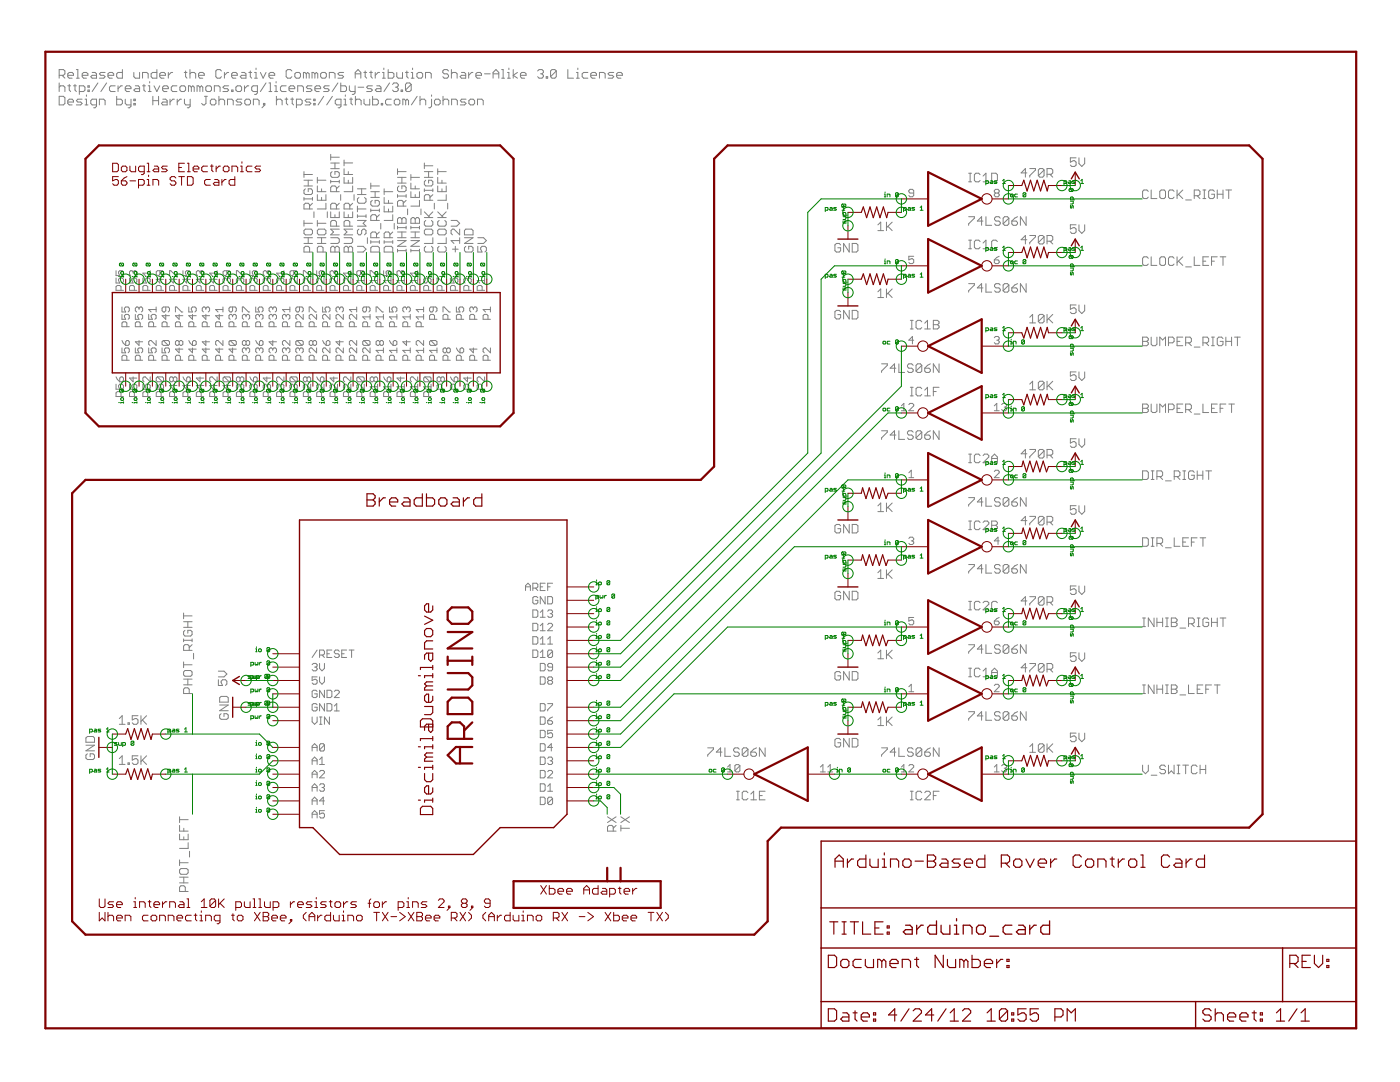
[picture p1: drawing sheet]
<svg xmlns="http://www.w3.org/2000/svg" width="279mm" height="216mm" viewBox="0 0 279 216" stroke-linecap="round" stroke-linejoin="round" font-family="sans-serif">
<g fill="none" stroke="#808080" stroke-width=".2">
<path d="M11.8 19.2h.9l.3 .3v1.1l-.3 .3h-.9zM11.8 15h.9l.3-.3v-.5l-.3-.3h-.9v1.7M11.8 16.6v1.7M11.8 17.4l.3-.3h.6l.3 .3v.9M12.4 15l.6 .6M13.5 15h1.2v-.3l-.3-.2h-.6l-.3 .2v.6l.3 .3h.6M13.5 17.1h.6M13.8 16.8v1.2l.3 .3M14.7 17.1h.5M15 16.8v1.2l.2 .3M15.2 13.9h.3v1.7M15.2 15.6h.6"/>
<path d="M15.8 18.3h.9l.3-.3v-.6l-.3-.3h-.9v1.7M16.4 19.8h-.9l-.3 .3 .3 .3h.6l.3 .2-.3 .3h-.9M16.4 15h1.1v-.3l-.2-.2h-.6l-.3 .2v.6l.3 .3h.6M17 19.8h.3v1.1M17.3 18.9v.3M17.5 17.1h.3v.3h-.3zM17.5 18h.3v.3h-.3zM18.4 14.5h.6l.3 .2v.9h-.9l-.3-.3 .3-.3h.9M19.5 16.6l-1.1 1.7M21 14.5h-.9l-.3 .2 .3 .3h.6l.3 .3-.3 .3h-.9M21.3 16.6l-1.2 1.7M21.5 15h1.2v-.3l-.3-.2h-.6l-.3 .2v.6l.3 .3h.6"/>
<path d="M23 17.1h-.9l-.3 .3v.6l.3 .3h.9M23.3 19.2v1.7h.8l.3-.3v-.5l-.3-.3h-.8M23.6 17.1v1.2M24.4 13.9v1.7h-.8l-.3-.3v-.6l.3-.2h.8M24.4 17.1h-.3l-.5 .6M25 19.8v.8l.3 .3h.8M25 17.7h1.1v-.3l-.3-.3h-.5l-.3 .3v.6l.3 .3h.5M26.1 19.8v1.4l-.3 .3h-.2M26.7 19.8h.3v.3h-.3zM26.7 14.5v.8l.3 .3h.9v-1.1M27 17.1h.6l.3 .3v.9h-.9l-.3-.3 .3-.3h.9M28.4 15.6v-1.1h.9l.3 .2v.9"/>
<path d="M28.4 17.1h.6M28.7 16.8v1.2l.3 .3M29.6 17.1h.3v1.2M29.6 18.3h.6M29.9 16.3v.3M30.5 19.2v1.7M30.7 17.1l.6 1.2 .6-1.2M31.3 13.9v1.7h-.9l-.2-.3v-.6l.2-.2h.9M31.6 19.2v1.7M31.9 15h1.1v-.3l-.3-.2h-.5l-.3 .2v.6l.3 .3h.5M32.4 17.7h1.2v-.3l-.3-.3h-.6l-.3 .3v.6l.3 .3h.6M32.5 19.8h.6l.3 .3v.8h-.9l-.3-.3 .3-.2h.9"/>
<path d="M33.6 14.5v1.1M33.9 19.8v1.1M34.5 14.5h-.3l-.6 .5M34.8 19.8h-.3l-.6 .6M35.3 17.1h-.8l-.3 .3v.6l.3 .3h.8M35.4 19.8v1.1M35.9 17.4l.3-.3h.5l.3 .3v.6l-.3 .3h-.5l-.3-.3zM36.2 19.8h-.3l-.5 .6M36.8 14.5h.5M36.8 19.8v.8l.3 .3h.9M37 14.2v1.1l.3 .3M37.9 14.7l.3-.2h.6l.3 .2v.9"/>
<path d="M37.9 13.9v1.7M38 19.8v1.4l-.3 .3h-.3M38.2 17.4l-.3-.3h-.3v1.2M38.2 17.4v.9M38.2 17.4l.3-.3 .3 .3v.9M39.6 15h1.2v-.3l-.3-.2h-.6l-.3 .2v.6l.3 .3h.6M39.9 17.4l-.3-.3h-.3v1.2M39.9 17.4v.9M39.9 17.4l.3-.3 .3 .3v.9M40.8 19.2h.6M41.1 19.2v1.4l-.3 .3h-.3l-.3-.3M41.3 17.1h.6l.3 .3v.6l-.3 .3h-.6l-.2-.3v-.6z"/>
<path d="M42.2 19.8h.6l.3 .3v.5l-.3 .3h-.6l-.2-.3v-.5zM42.8 18.3v-1.2h.8l.3 .3v.9M43.7 19.2v1.7M44.2 14.2l-.3-.3h-.6l-.2 .3v1.1l.2 .3h.6l.3-.3M44.8 14.5v1.1M45.6 17.1h-.8l-.3 .3 .3 .3h.6l.2 .3-.2 .3h-.9M45.6 14.5h-.2l-.6 .5M46.2 15h1.1v-.3l-.2-.2h-.6l-.3 .2v.6l.3 .3h.6M46.2 18h.3v.3h-.3zM47.1 17.4l.3-.3h.5l.3 .3v.6l-.3 .3h-.5l-.3-.3zM48.2 14.5h.6l.3 .2v.9h-.9l-.3-.3 .3-.3h.9M48.3 19.8h-.9l-.3 .3 .3 .3h.6l.3 .2-.3 .3h-.9"/>
<path d="M48.8 17.1v1.2M49.1 19.8h.6l.3 .3v.5l-.3 .3h-.6l-.2-.3v-.5zM49.7 14.5h.5M49.7 17.1h-.3l-.6 .6M50 14.2v1.1l.2 .3M50.8 15.6h.6M50.8 14.5h.3v1.1M51.1 13.6v.3M51.4 18.3h-.9l-.3-.3v-.6l.3-.3h.9v1.4l-.3 .3h-.3M52 14.5l.5 1.1 .6-1.1M53.1 16.6l-1.1 1.7M53.7 15h1.1v-.3l-.3-.2h-.5l-.3 .2v.6l.3 .3h.5"/>
<path d="M53.7 18.3h.6M53.7 16.6h.3v1.7M54.8 17.1h.3v1.2M54.8 18.3h.6M55.1 16.3v.3M55.2 19.2v1.7M56.9 19.8h.5M57.1 17.1h-.8l-.3 .3v.6l.3 .3h.8M57.1 19.5v1.1l.3 .3M57.7 17.7h1.1v-.3l-.3-.3h-.5l-.3 .3v.6l.3 .3h.5M58 19.8h.6M58.3 14.2l-.3-.3h-.6l-.3 .3v1.1l.3 .3h.6l.3-.3"/>
<path d="M58.3 19.5v1.1l.3 .3M58.8 14.7l.3-.2h.6l.3 .2v.6l-.3 .3h-.6l-.3-.3zM59.4 18.3v-1.2h.9l.3 .3v.9M61.1 14.7l-.3-.2h-.2v1.1M61.1 14.7v.9M61.1 14.7l.3-.2 .3 .2v.9M62 19.8h-.8l-.3 .3 .3 .3h.5l.3 .2-.3 .3h-.8M62.3 17.1h-.9l-.3 .3 .3 .3h.6l.3 .3-.3 .3h-.9M62.6 19.8h.3v.3h-.3zM62.8 14.7v.9M62.8 17.7h1.2v-.3l-.3-.3h-.6l-.3 .3v.6l.3 .3h.6M62.8 14.7l-.2-.2h-.3v1.1"/>
<path d="M62.8 14.7l.3-.2 .3 .2v.9M64 14.7l.3-.2h.6l.2 .2v.6l-.2 .3h-.6l-.3-.3zM64.6 19.2l-1.1 1.7M65.7 17.1h-.8l-.3 .3 .3 .3h.5l.3 .3-.3 .3h-.8M65.7 15.6v-1.1h.9l.3 .2v.9M66.3 19.2l-1.1 1.7M67.4 16.6l-1.1 1.7M68 16.6v1.7h.9l.3-.3v-.6l-.3-.3h-.9M68.6 14.5h-.9l-.3 .2 .3 .3h.6l.3 .3-.3 .3h-.9M68.6 19.8h.3v1.1M68.9 18.9v.3M69.7 17.1v.9l.3 .3h.9"/>
<path d="M69.8 19.8h.6M70.1 19.5v1.1l.3 .3M70.9 17.1v1.4l-.3 .3h-.3M70.9 15.6v-1.1l.6-.6 .5 .6v1.1M70.9 14.7h1.1M70.9 19.2v1.7M71.5 17.4h1.1M72.6 14.5h.6M72.6 19.8v.8l.3 .3h.9v-1.1M72.9 14.2v1.1l.3 .3M73.7 14.5h.6M74 14.2v1.1l.3 .3"/>
<path d="M74.3 17.1h-.9l-.2 .3 .2 .3h.6l.3 .3-.3 .3h-.8M74.4 19.2v1.7h.8l.3-.3v-.5l-.3-.3h-.8M74.9 14.5v1.1M75.2 17.1h.6l.2 .3v.9h-.8l-.3-.3 .3-.3h.8M75.8 14.5h-.3l-.6 .5M76.3 15.6h.6M76.3 14.5h.3v1.1M76.6 13.6v.3M77.5 13.9v1.7h.8l.3-.3v-.6l-.3-.2h-.8M77.7 16.6l-1.1 1.7M78.1 19.8h-.9l-.3 .3v.5l.3 .3h.9M78.3 16.8l.3-.2h.6l.3 .2v.3l-.3 .3"/>
<path d="M78.9 17.4h.3M79 19.8h.5l.3 .3v.5l-.3 .3h-.5l-.3-.3v-.5zM79.2 14.5v.8l.3 .3h.8v-1.1M79.2 17.4l.3 .3v.3l-.3 .3h-.6l-.3-.3M80.1 18h.2v.3h-.2zM80.9 14.5h.6M81.2 14.2v1.1l.3 .3M82.1 15.6h.5M82.1 14.5h.2v1.1M82.1 16.8v1.2l-.3 .3h-.6l-.3-.3M82.1 16.8l-.3-.2h-.6l-.3 .2v1.2M82.1 16.8l-1.2 1.2"/>
<path d="M82.3 13.6v.3M83.2 14.7l.3-.2h.6l.2 .2v.6l-.2 .3h-.6l-.3-.3zM83.2 19.2l-1.1 1.7M83.8 19.2v1.7M84.9 15.6v-1.1h.9l.3 .2v.9M86.1 19.8v1.4l-.3 .3h-.2M86.1 18.9v.3M87 19.8h.5l.3 .3v.5l-.3 .3h-.5l-.3-.3v-.5zM88.4 19.2v1.7M89.5 14.2l-.3-.3h-.6l-.2 .3v.3l.2 .2h.6l.3 .3v.3l-.3 .3h-.6l-.2-.3M90.1 13.9v1.7M90.1 14.7l.3-.2h.6l.2 .2v.9"/>
<path d="M92.1 14.5h.6l.2 .2v.9h-.8l-.3-.3 .3-.3h.8M93 19.8h-.9l-.2 .3 .2 .3h.6l.3 .2-.3 .3h-.8M93.5 14.5v1.1M93.9 19.8h.5l.3 .3v.5l-.3 .3h-.5l-.3-.3v-.5zM94.4 14.5h-.3l-.6 .5M95 15h1.1v-.3l-.3-.2h-.6l-.2 .2v.6l.2 .3h.6M96.7 14.7h1.1M98.4 14.7h1.1M98.4 15.6v-1.1l.6-.6 .5 .6v1.1M100.1 13.9h.3v1.7M100.1 15.6h.6M101.3 15.6h.6"/>
<path d="M101.3 14.5h.3v1.1M101.6 13.6v.3M102.4 13.9v1.7M103.3 14.5l-.9 .5 .9 .6M103.9 15h1.1v-.3l-.3-.2h-.6l-.2 .2v.6l.2 .3h.6M107.3 14.2l.3-.3h.6l.2 .3v.3l-.2 .2M107.9 14.7h.3M108.2 14.7l.2 .3v.3l-.2 .3h-.6l-.3-.3M109 15.3h.3v.3h-.3zM111 14.2l-.3-.3h-.5l-.3 .3v1.1M111 14.2v1.1l-.3 .3h-.5l-.3-.3M111 14.2l-1.1 1.1"/>
<path d="M113.3 13.9v1.7h1.1M115 15.6h.6M115 14.5h.3v1.1M115.3 13.6v.3M117.3 14.5h-.8l-.3 .2v.6l.3 .3h.8M117.9 15h1.1v-.3l-.2-.2h-.6l-.3 .2v.6l.3 .3h.6M119.6 15.6v-1.1h.9l.3 .2v.9M122.5 14.5h-.9l-.3 .2 .3 .3h.6l.3 .3-.3 .3h-.9M123.1 15h1.1v-.3l-.3-.2h-.5l-.3 .2v.6l.3 .3h.5M13.5 20.4h1.2v-.3l-.3-.3h-.6l-.3 .3v.5l.3 .3h.6M17 20.9h.5M19.3 20.9h-.9l-.3-.3v-.5l.3-.3h.9v1.4l-.3 .3h-.3"/>
<path d="M19.8 20.9v-1.1h.9l.3 .3v.8M26.7 20.6h.3v.3h-.3zM30.5 20.1h1.1M43.7 20.1l.3-.3h.5l.3 .3v.8M45.4 20.9v-1.1h.9l.2 .3v.8M50.6 20.9v-1.1h.8l.3 .3v.8M52.6 20.6h.3v.3h-.3zM52.9 20.9l-.6 .6M55.2 20.1l.2-.3h.6l.3 .3v.8M59.2 20.9h.8l.3-.3v-.5l-.3-.3h-.8v1.7M60.7 37.1h1.7M60.7 36h1.7"/>
<path d="M60.7 34.2v1.2M60.7 39.4v.6M60.7 39.7h1.7M60.7 34.8h1.7M60.9 37.7l-.2 .3v.5l.2 .3h1.2l.3-.3v-.5l-.3-.3h-.6v.5M61.5 36v1.1M62.4 39.4v.6M62.6 20.6h.3v.3h-.3zM63.3 38.8v1.2h1.7v-1.2M63.3 37.1v1.1h1.7M63.3 36h1.7M63.3 35.4v1.1"/>
<path d="M64.2 37.7v.5M64.2 39.4v.6M66 30.8v1.1M66 36v.5M66 36.2h1.7M66 33.7h1.7M66 32.5h1.7M66 31.4h1.7M66.3 34.2l-.3 .3v.6l.3 .3h1.1l.3-.3v-.6l-.3-.3h-.6v.6M66.8 32.5v1.2M67.1 38.2v-.8l-.3-.3h-.5l-.3 .3v.8h1.7M67.7 36v.5"/>
<path d="M67.7 37.1l-.6 .6M68 38.8v1.2M68.1 20.9h-.9l-.3-.3v-.5l.3-.3h.9v1.4l-.3 .3h-.3M68.6 20.9h.6M68.7 35.4v1.1h1.7v-1.1M68.7 32.5h1.7M68.7 33.7v1.1h1.7M68.7 31.9v1.2M69.5 34.2v.6M69.5 36v.5M70.4 37.1v1.1h-1.7M70.7 38.8v1.2"/>
<path d="M70.9 20.1l.3-.3h.6l.3 .3v.8M71.3 38.8h1.7M71.3 37.7h1.7M71.6 39.4l-.3 .3v.6l.3 .3h1.1l.3-.3v-.6l-.3-.3M72.2 37.7v1.1M74 38.2h1.7M74 37.1h1.7M74 39.4h1.7M74 36.5v1.2M74.3 40l-.3 .3v.5l.3 .3h1.1l.3-.3v-.5l-.3-.3h-.5v.6M74.9 38.2v1.2M76.1 20.6h.3v.3h-.3z"/>
<path d="M76.7 39.4v1.2h1.7M76.7 38.2h1.7M76.7 37.7v1.1M77.5 40v.6M79.3 36.5h1.7M79.3 34.2h1.7M79.3 35.4h1.7M79.3 33.7v1.1M79.3 38.8v.6M79.3 39.1h1.7M79.6 37.1l-.3 .3v.6l.3 .2h1.2l.2-.2v-.6l-.2-.3h-.6v.6M80.2 35.4v1.1"/>
<path d="M81 20.1l-.3-.3h-.3v1.1M81 20.1v.8M81 20.1l.2-.3 .3 .3v.8M81 38.8v.6M81 40l-.5 .6M82 36.5v1.2h1.7M82 35.4h1.7M82 38.2v1.2h1.7v-1.2M82 34.8v1.2M82.9 37.1v.6M82.9 38.8v.6M83.7 40v1.1h-1.7"/>
<path d="M83.8 20.1l.3-.3h.6l.3 .3v.8M84.7 34.2h1.7M84.7 32.5v1.2M84.7 37.7v.5M84.7 38h1.7M84.7 35.4h1.7M84.7 33.1h1.7M85 36l-.3 .3v.5l.3 .3h1.1l.3-.3v-.5l-.3-.3h-.6v.5M85.5 34.2v1.2M85.8 40v-.9l-.3-.3h-.5l-.3 .3v.9h1.7M86.4 37.7v.5M86.4 38.8l-.6 .6"/>
<path d="M87.4 33.7v1.1M87.4 35.4v1.1h1.6M87.4 37.1v1.1h1.6v-1.1M87.4 34.2h1.6M88.2 36v.5M88.2 37.7v.5M88.4 20.1l.3-.3h.6l.3 .3v.8M89 38.8v1.2h-1.6M90.1 20.9v-1.1h.9l.3 .3v.8M95.3 20.9v-1.1h.9l.2 .3v.8M182.4 38.5h-.8l-.2-.2v-.3l.2-.2h.5l.3 .2v1l-.3 .3h-.5l-.2-.3M193.3 36.3h.6"/>
<path d="M193.3 34.6h.6M193.6 34.6v1.7M195.6 34.9l-.3-.3h-.5l-.3 .3v1.1l.3 .3h.5l.3-.3M196.2 35.1l.6-.5v1.7M196.2 36.3h1.1M197.9 34.6h.9l.3 .3v1.1l-.3 .3h-.9zM198.7 38.5l-.3-.2v-.3l.3-.2h.5l.2 .2v.3l-.2 .2M198.7 38.5l-.3 .3v.2l.3 .3h.5l.2-.3v-.2l-.2-.3M198.7 38.5h.5M204.9 34.5h-1.1l.8-.9v1.7M205.5 33.6h1.2v.3l-1.2 1.2v.2M208.4 33.9l-.3-.3h-.6l-.3 .3v1.2"/>
<path d="M208.4 33.9v1.2l-.3 .2h-.6l-.3-.2M208.4 33.9l-1.2 1.2M209 34.8h.8l.3-.3v-.6l-.3-.3h-.8v1.7M209.5 34.8l.6 .5M214.8 31.5h-1.2v.9l.6-.3h.3l.3 .3v.5l-.3 .3h-.6l-.3-.3M215.3 31.5v1.1l.6 .6 .6-.6v-1.1M229.2 38.2l-.3-.3h-.6l-.3 .3v1.1l.3 .3h.6l.3-.3M229.7 37.9v1.7h1.2M231.5 38.2l.3-.3h.5l.3 .3v1.1l-.3 .3h-.5l-.3-.3zM234.3 38.2l-.3-.3h-.5l-.3 .3v1.1l.3 .3h.5l.3-.3M234.9 37.9v1.7M235.2 38.8l.9 .8"/>
<path d="M236.1 37.9l-1.2 1.2M236.6 39.9h1.2M238.3 39.1h.9l.3-.3v-.6l-.3-.3h-.9v1.7M238.9 39.1l.6 .5M240.1 37.9h.5M240.1 39.6h.5M240.3 37.9v1.7M242.4 38.2l-.3-.3h-.6l-.3 .3v1.1l.3 .3h.6l.3-.3v-.5h-.6M242.9 38.8h1.2M242.9 37.9v1.7M244.1 37.9v1.7M244.6 37.9h1.2"/>
<path d="M245.2 37.9v1.7M23.2 55.5v1h.7l-.2-.5v-.3l.2-.2h.5l.2 .2v.5l-.2 .3M23.2 54v1h.7l-.2-.5v-.2l.2-.3h.5l.2 .3v.4l-.2 .3M24.2 57.9v-.7l-.3-.2h-.5l-.2 .2v.7h1.4M25.8 55.5v1h.8l-.3-.8 .3-.2h.5l.2 .2v.5l-.2 .3M26.6 54.3l-.3-.3h-.2l-.3 .3v.4l.3 .3M26.6 54.3l.2-.3h.3l.2 .3v.4l-.2 .3M26.6 54.3v.2M26.8 57.9v-.7l-.2-.2h-.5l-.3 .2v.7h1.5M28.5 55.5v1h.7l-.2-.8 .2-.2h.5l.3 .2v.5l-.3 .3M29.5 57.9v-.7l-.3-.2h-.5l-.2 .2v.7h1.5M30 54.5h-1.5l.5 .5"/>
<path d="M30 54v1M31.9 54v.7l-.2 .3h-.3l-.2-.3v-.4l.2-.3h1l.2 .3v.4l-.2 .3M31.9 55.5v1l-.7-.8h1.4M32.2 57.9v-.7l-.3-.2h-.5l-.2 .2v.7h1.4M33.8 55v-1h.3l1 1h.2M34.6 55.5v1l-.8-.8h1.5M34.8 57.9v-.7l-.2-.2h-.5l-.3 .2v.7h1.5M36.5 54v1h.8l-.3-.5v-.2l.3-.3h.4l.3 .3v.4l-.3 .3M37.3 55.5v1l-.8-.8h1.5M37.5 57.9v-.7l-.2-.2h-.5l-.3 .2v.7h1.5M39.9 54.3v.2M39.9 55.5v1l-.7-.8h1.5"/>
<path d="M39.9 54.3l-.2-.3h-.3l-.2 .3v.4l.2 .3M39.9 54.3l.3-.3h.2l.3 .3v.4l-.3 .3M40.2 57.9v-.7l-.3-.2h-.5l-.2 .2v.7h1.5M42.6 55.5v1l-.8-.8h1.5M42.8 57.9v-.7l-.2-.2h-.5l-.3 .2v.7h1.5M43.3 54.5h-1.5l.5 .5M43.3 54v1M45.3 54v.7l-.3 .3h-.2l-.3-.3v-.4l.3-.3h.9l.3 .3v.4l-.3 .3M45.3 55.7v.3M45.3 55.7l-.3-.2h-.2l-.3 .2v.5l.3 .3M45.3 55.7l.2-.2h.2l.3 .2v.5l-.3 .3M45.5 57.9v-.7l-.2-.2h-.5l-.3 .2v.7h1.5"/>
<path d="M47.2 55v-1h.2l1 1h.3M47.9 55.7l.3-.2h.2l.3 .2v.5l-.3 .3M47.9 55.7l-.2-.2h-.3l-.2 .2v.5l.2 .3M47.9 55.7v.3M48.2 57.9v-.7l-.3-.2h-.5l-.2 .2v.7h1.5M49.9 54v1h.7l-.2-.5v-.2l.2-.3h.5l.2 .3v.4l-.2 .3M50.6 55.7v.3M50.6 55.7l-.2-.2h-.3l-.2 .2v.5l.2 .3M50.6 55.7l.2-.2h.3l.2 .2v.5l-.2 .3M50.8 57.9v-.7l-.2-.2h-.5l-.2 .2v.7h1.4M53.3 55.7l-.3-.2h-.2l-.3 .2v.5l.3 .3M53.3 55.7l.2-.2h.2l.3 .2v.5l-.3 .3"/>
<path d="M53.3 54.3l-.3-.3h-.2l-.3 .3v.4l.3 .3M53.3 54.3l.2-.3h.2l.3 .3v.4l-.3 .3M53.3 54.3v.2M53.3 55.7v.3M53.5 57.9v-.7l-.2-.2h-.5l-.3 .2v.7h1.5M55.9 55.7l-.2-.2h-.3l-.2 .2v.5l.2 .3M55.9 55.7l.3-.2h.2l.3 .2v.5l-.3 .3M55.9 55.7v.3M56.2 57.9v-.7l-.3-.2h-.5l-.2 .2v.7h1.5M56.7 54.5h-1.5l.5 .5M56.7 54v1M58.6 54v.7l-.2 .3h-.3l-.2-.3v-.4l.2-.3h1l.2 .3v.4l-.2 .3"/>
<path d="M58.8 57.9v-.7l-.2-.2h-.5l-.2 .2v.7h1.4M59.3 55.5v1l-.9-1h-.3l-.2 .2v.5l.2 .3M60.5 55v-1h.3l1 1h.2M60.7 48.6h1.7M60.7 46l.2-.3h1.2l.3 .3v.6l-.3 .3h-1.2l-.2-.3zM60.7 47.4h1.7M60.7 44.6h1.7M60.7 44v1.1M61.5 57.9v-.7l-.2-.2h-.5l-.3 .2v.7h1.5M61.5 47.4v1.2M61.8 50.3v-.9l-.3-.3h-.6l-.2 .3v.9h1.7M61.8 41.7v-.9l-.3-.2h-.6l-.2 .2v.9h1.7"/>
<path d="M62 55.5v1l-1-1h-.2l-.3 .2v.5l.3 .3M62.4 40.6l-.6 .5M62.7 42.3v1.1M63.2 54v1h.7l-.2-.5v-.2l.2-.3h.5l.3 .3v.4l-.3 .3M63.3 48.6h1.7M63.3 46l.3-.3h1.1l.3 .3v.6l-.3 .3h-1.1l-.3-.3zM63.3 47.4h1.7M63.3 44.6h1.7M63.3 44v1.1M64.2 57.9v-.7l-.3-.2h-.4l-.3 .2v.7h1.5M64.2 47.4v1.2M64.5 50.3v-.9l-.3-.3h-.6l-.3 .3v.9h1.7"/>
<path d="M64.7 55.5v1l-1-1h-.2l-.3 .2v.5l.3 .3M65 40.6v1.1h-1.7M65.3 42.3v1.1M66 47.4h1.4l.3 .3v.6l-.3 .3h-1.4M66 42.3v1.1h1.7v-1.1M66.3 49.1h.3l.2 .3 .3-.3h.3l.3 .3v.9h-1.7v-.9zM66.6 54.3l-.2-.3h-.3l-.2 .3v.4l.2 .3M66.6 54.3l.2-.3h.3l.3 .3v.4l-.3 .3M66.6 54.3v.2M66.8 42.8v.6M66.8 49.4v.9M66.8 57.9v-.7l-.2-.2h-.5l-.2 .2v.7h1.5"/>
<path d="M67.1 45.1v-.8l-.3-.3h-.5l-.3 .3v.8h1.7M67.1 41.7v-.9l-.3-.2h-.5l-.3 .2v.9h1.7M67.4 55.5v1l-1-1h-.3l-.2 .2v.5l.2 .3M67.7 45.7h-1.7l.6 .6-.6 .6h1.7M67.7 40.6l-.6 .5M68.7 47.4h1.4l.3 .3v.6l-.3 .3h-1.4M68.7 42.3v1.1h1.7v-1.1M68.9 49.1h.3l.3 .3 .3-.3h.3l.3 .3v.9h-1.7v-.9zM69.5 42.8v.6M69.5 49.4v.9M69.5 57.9v-.7l-.2-.2h-.5l-.3 .2v.7h1.5M69.8 45.1v-.8l-.3-.3h-.6l-.2 .3v.8h1.7"/>
<path d="M69.8 41.7v-.9l-.3-.2h-.6l-.2 .2v.9h1.7M70 55.5v1l-1-1h-.2l-.3 .2v.5l.3 .3M70 54.5h-1.5l.5 .5M70 54v1M70.4 45.7h-1.7l.5 .6-.5 .6h1.7M70.4 40.6l-.6 .5M71.3 49.1h1.2l.5 .6-.5 .6h-1.2M71.3 41.1v1.2M71.3 42.8v.6M71.3 44h1.7l-.5 .6 .5 .5h-1.7M71.3 43.1h1.7M71.3 41.7h1.7"/>
<path d="M71.6 45.7l-.3 .3v.6l.3 .3h.3l.3-.3v-.6l.3-.3h.2l.3 .3v.6l-.3 .3M71.9 54v.7l-.2 .3h-.2l-.3-.3v-.4l.3-.3h.9l.3 .3v.4l-.3 .3M72.2 57.9v-.7l-.3-.2h-.4l-.3 .2v.7h1.5M72.7 56h-1.5l.5 .5M72.7 55.5v1M73 42.8v.6M73.3 47.4v1.2M73.9 55v-1h.2l1 1h.3M74 49.4l.3-.3h1.1l.3 .3v.9h-1.7zM74 48.3h1.7M74 41.7v.6M74 48v.6"/>
<path d="M74 42h1.7M74.9 57.9v-.7l-.3-.2h-.5l-.2 .2v.7h1.5M75.1 47.4v-.8l-.2-.3h-.6l-.3 .3v.8h1.7M75.1 44v-.9l-.2-.3h-.6l-.3 .3v.9h1.7M75.4 56h-1.5l.5 .5M75.4 55.5v1M75.7 46.3l-.6 .6M75.7 42.8l-.6 .6M75.7 41.7v.6M75.7 48v.6M76 44.6v1.1M76.6 54v1h.7l-.3-.5v-.2l.3-.3h.5l.2 .3v.4l-.2 .3"/>
<path d="M76.7 41.1v1.2h1.7v-1.2M76.7 48v.6M76.7 48.3h1.7M77 49.1h1.1l.3 .3v.9h-1.7v-.9zM77.5 57.9v-.7l-.2-.2h-.5l-.2 .2v.7h1.4M77.5 41.7v.6M77.8 47.4v-.8l-.3-.3h-.5l-.3 .3v.8h1.7M78 56h-1.4l.4 .5M78 55.5v1M78.4 46.3l-.6 .6M78.4 42.8v1.2h-1.7M78.4 48v.6"/>
<path d="M78.7 44.6v1.1M79.3 45.4h1.7M79.3 43.7l.3-.3h.3l.3 .3 .3-.3h.3l.2 .3v.9h-1.7zM79.3 48h1.7l-1.7 1.1h1.7M79.3 47.4h1.7M79.3 50h1.7M79.3 46.3h1.7M79.3 45.1v.6M79.3 49.7v.6M79.9 54.3l-.2-.3h-.2l-.3 .3v.4l.3 .3M79.9 54.3l.3-.3h.3l.2 .3v.4l-.2 .3M79.9 54.3v.2"/>
<path d="M80.2 57.9v-.7l-.3-.2h-.4l-.3 .2v.7h1.5M80.2 43.7v.9M80.2 46.3v1.1M80.5 41.1v-.8l-.3-.3h-.6l-.3 .3v.8h1.7M80.7 56h-1.5l.5 .5M80.7 55.5v1M81 45.1v.6M81 49.7v.6M81.3 41.7v1.1M82 45.4h1.7M82 43.7l.3-.3h.3l.3 .3 .2-.3h.3l.3 .3v.9h-1.7zM82 48h1.7l-1.7 1.1h1.7"/>
<path d="M82 47.4h1.7M82 50h1.7M82 45.1v.6M82 49.7v.6M82 46.3h1.7M82.9 57.9v-.7l-.3-.2h-.5l-.2 .2v.7h1.5M82.9 43.7v.9M82.9 46.3v1.1M83.4 56h-1.5l.5 .5M83.4 54v1M83.4 55.5v1M83.4 54.5h-1.5l.5 .5"/>
<path d="M83.7 45.1v.6M83.7 49.7v.6M84 41.7v1.1M84.7 46l.3-.3h1.1l.3 .3v.6l-.3 .3h-1.1l-.3-.3zM84.7 43.4h1.7M84.7 42.3l1.1 1.1M85 49.1l-.3 .3v.6l.3 .3h1.1l.3-.3v-.6l-.3-.3M85 44l-.3 .3v.6l.3 .2h1.1l.3-.2v-.6l-.3-.3M85.3 55.5v.7l-.3 .3h-.2l-.2-.3v-.5l.2-.2h1l.2 .2v.5l-.2 .3M85.5 57.9v-.7l-.2-.2h-.5l-.2 .2v.7h1.4M86.4 47.4v1.2h-1.7M86.4 42.3l-.9 .8"/>
<path d="M86.7 40.6v1.1M87.2 56.5v-1h.3l1 1h.2M87.4 46l.2-.3h1.2l.2 .3v.6l-.2 .3h-1.2l-.2-.3zM87.4 43.4h1.6M87.4 42.3l1.1 1.1M87.6 49.1l-.2 .3v.6l.2 .3h1.2l.2-.3v-.6l-.2-.3M87.6 44l-.2 .3v.6l.2 .2h1.2l.2-.2v-.6l-.2-.3M88.2 57.9v-.7l-.2-.2h-.5l-.3 .2v.7h1.5M89 47.4v1.2h-1.6M89 42.3l-.8 .8M89.3 40.6v1.1M89.9 55.5v1h.7l-.2-.5v-.3l.2-.2h.5l.3 .2v.5l-.3 .3"/>
<path d="M90 44h1.2l.5 .6-.5 .5h-1.2M90.3 49.7h1.1M90.9 57.9v-.7l-.3-.2h-.5l-.2 .2v.7h1.5M90.9 49.1v1.2M91.7 45.7v1.2l-1.1-1.2h-.3l-.3 .3v.6l.3 .3M91.7 48h-1.7l.6 .6M91.7 47.4v1.2M92.7 46l.3-.3h1.1l.3 .3v.9h-1.7zM92.7 47.4h1.7l-1.7 1.2h1.7M93 49.1l-.3 .3v.6l.3 .3h1.1l.3-.3v-.6l-.3-.3h-.6v.6M93.3 55.7l-.3-.2h-.2l-.2 .2v.5l.2 .3M93.3 55.7l.3-.2h.2l.2 .2v.5l-.2 .3"/>
<path d="M93.3 55.7v.3M93.6 57.9v-.7l-.3-.2h-.5l-.2 .2v.7h1.4M95.4 47.4h1.1l.6 .6-.6 .6h-1.1M95.4 49.1v1.2h.8l-.3-.9 .3-.3h.6l.3 .3v.6l-.3 .3M96.2 57.9v-.7l-.2-.2h-.5l-.3 .2v.7h1.5M96.7 56h-1.5l.5 .5M96.7 55.5v1M167.8 48.9l-.3-.3h-.6l-.3 .3v1.1l.3 .3h.6l.3-.3v-.6h-.6M169.5 48.6v1.7l-1.1-1.7v1.7M170.1 48.6h.8l.3 .3v1.1l-.3 .3h-.8zM175.2 44.9l.6-.6v1.7M175.2 58.2l.6-.5v1.7"/>
<path d="M175.2 46h1.1M175.2 59.4h1.1M176.9 44.3v1.7M176.9 57.7v1.7M177.2 45.2l.9 .8M177.2 58.5l.9 .9M178.1 44.3l-1.2 1.1M178.1 57.7l-1.2 1.1M182.4 51.1h-1v.8l.5-.3h.2l.3 .3v.5l-.3 .2h-.5l-.2-.2M193.3 43.2h1.2v.3l-1.2 1.2v.3M193.3 56.6h1.2v.3l-1.2 1.1v.3M193.3 49.6h.6"/>
<path d="M193.3 47.9h.6M193.6 47.9v1.7M195.6 48.2l-.3-.3h-.5l-.3 .3v1.1l.3 .3h.5l.3-.3M196.2 44.1h-1.1l.8-.9v1.8M196.2 57.4h-1.1l.8-.8v1.7M196.2 48.5l.6-.6v1.7M196.2 49.6h1.1M196.8 43.2v1.8h1.1M196.8 56.6v1.7h1.1M198.4 51.9h.8l.2 .2v.3l-.2 .2h-.5l-.3-.2zM199.1 48.2l-.3-.3h-.6l-.3 .3v1.1l.3 .3h.6l.3-.3M199.4 51.1l-.5 .3-.5 .5"/>
<path d="M199.6 43.5l-.3-.3h-.5l-.3 .3v.3l.3 .3h.5l.3 .3v.3l-.3 .3h-.5l-.3-.3M199.6 56.9l-.3-.3h-.5l-.3 .3v.3l.3 .2h.5l.3 .3v.3l-.3 .3h-.5l-.3-.3M201.3 43.5l-.2-.3h-.6l-.3 .3v1.2M201.3 56.9l-.2-.3h-.6l-.3 .3v1.1M201.3 43.5v1.2l-.2 .3h-.6l-.3-.3M201.3 56.9v1.1l-.2 .3h-.6l-.3-.3M201.3 56.9l-1.1 1.1M201.3 43.5l-1.1 1.2M201.9 44.1h.9l.3 .3v.3l-.3 .3h-.6l-.3-.3zM201.9 57.4h.9l.3 .3v.3l-.3 .3h-.6l-.3-.3zM203.1 56.6l-.6 .3-.6 .5M203.1 43.2l-.6 .3-.6 .6"/>
<path d="M204.8 43.2v1.8l-1.2-1.8v1.8M204.8 56.6v1.7l-1.2-1.7v1.7M204.9 47.8h-1.1l.8-.8v1.7M205.5 47h1.2v.3l-1.2 1.1v.3M208.4 47.3l-.3-.3h-.6l-.3 .3v1.1M208.4 47.3v1.1l-.3 .3h-.6l-.3-.3M208.4 47.3l-1.2 1.1M209 48.1h.8l.3-.3v-.5l-.3-.3h-.8v1.7M209.5 48.1l.6 .6M214.8 44.9h-1.2v.8l.9-.3 .3 .3v.6l-.3 .3h-.6l-.3-.3M215.3 44.9v1.1l.6 .6 .6-.6v-1.1M229.2 51.5l-.3-.3h-.6l-.3 .3v1.2l.3 .3h.6l.3-.3"/>
<path d="M229.7 51.2v1.8h1.2M231.8 51.2h.5l.3 .3v1.2l-.3 .3h-.5l-.3-.3v-1.2zM234.3 51.5l-.3-.3h-.5l-.3 .3v1.2l.3 .3h.5l.3-.3M234.9 51.2v1.8M235.2 52.1l.9 .9M236.1 51.2l-1.2 1.2M236.6 53.3h1.2M238.3 51.2v1.8h1.2M240.1 52.1h.5M241.2 51.2h-1.1v1.8h1.1M241.8 52.1h.6M242.9 51.2h-1.1v1.8"/>
<path d="M243.5 51.2h1.1M244.1 51.2v1.8M23.2 76.7v1h.7l-.2-.8 .2-.2h.5l.2 .2v.5l-.2 .3M23.2 75.2l.7 1M23.9 75.4l.3-.2h.2l.2 .2v.5l-.2 .3h-.5zM24.2 79.1v-.7l-.3-.3h-.5l-.2 .3v.7h1.4M24.3 62.7v1h.8l-.3-.5v-.2l.3-.3h.5l.2 .3v.5l-.2 .2M24.3 61.3v1h.8l-.3-.5v-.3l.3-.2h.5l.2 .2v.5l-.2 .3M24.3 69.4v1h.8l-.3-.5v-.2l.3-.3h.5l.2 .3v.4l-.2 .3M24.3 67.9l.3 .5 .5 .5M25.3 65.2v-.7l-.2-.3h-.5l-.3 .3v.7h1.5M25.3 71.9v-.8l-.2-.2h-.5l-.3 .2v.8h1.5"/>
<path d="M25.3 67.9h.3l.2 .3v.5l-.2 .2h-.5v-.7zM25.8 76.7v1h.8l-.3-.5v-.3l.3-.2h.5l.2 .2v.5l-.2 .3M26.6 75.2v1l-.8-.8h1.5M26.8 79.1v-.7l-.2-.3h-.5l-.3 .3v.7h1.5M27 62.7v1h.7l-.2-.5v-.2l.2-.3h.5l.3 .3v.5l-.3 .2M27 69.4v1h.7l-.2-.5v-.2l.2-.3h.5l.3 .3v.4l-.3 .3M27.7 61.5l-.2-.2h-.2l-.3 .2v.5l.3 .3M27.7 61.5l.3-.2h.2l.3 .2v.5l-.3 .3M27.7 67.9v1l-.7-.7h1.5M27.7 61.5v.3M28 65.2v-.7l-.3-.3h-.4l-.3 .3v.7h1.5M28 71.9v-.8l-.3-.2h-.4l-.3 .2v.8h1.5"/>
<path d="M28.5 76.7v1h.7l-.2-.5v-.3l.2-.2h.5l.3 .2v.5l-.3 .3M29.5 79.1v-.7l-.3-.3h-.5l-.2 .3v.7h1.5M29.7 62.7v1h.7l-.2-.5v-.2l.2-.3h.5l.3 .3v.5l-.3 .2M29.7 69.4v1h.7l-.2-.5v-.2l.2-.3h.5l.3 .3v.4l-.3 .3M30 75.2v1l-1-1h-.3l-.2 .2v.5l.2 .3M30.6 65.2v-.7l-.2-.3h-.5l-.2 .3v.7h1.5M30.6 71.9v-.8l-.2-.2h-.5l-.2 .2v.8h1.5M31.2 61.8h-1.5l.5 .5M31.2 67.9v1l-1-1h-.3l-.2 .3v.5l.2 .2M31.2 61.3v1M31.2 76.7v1h.7l-.2-.8 .2-.2h.5l.2 .2v.5l-.2 .3M31.4 75.2l-.2 .2v.5l.2 .3h1"/>
<path d="M31.4 75.2h1l.2 .2v.5l-.2 .3M31.4 75.2l1 1M32.2 79.1v-.7l-.3-.3h-.5l-.2 .3v.7h1.4M32.3 69.4v1h.8l-.3-.5v-.2l.3-.3h.5l.2 .3v.4l-.2 .3M32.6 67.9h1l.2 .3v.5l-.2 .2M32.6 67.9l-.3 .3v.5l.3 .2h1M32.6 67.9l1 1M33.1 61.3v.7l-.3 .3h-.2l-.3-.3v-.5l.3-.2h1l.2 .2v.5l-.2 .3M33.1 62.7v1l-.8-.7h1.5M33.3 65.2v-.7l-.2-.3h-.5l-.3 .3v.7h1.5M33.3 71.9v-.8l-.2-.2h-.5l-.3 .2v.8h1.5M34.6 75.4l-.3-.2h-.2l-.3 .2v.5l.3 .3h.2l.3-.3"/>
<path d="M34.6 75.4v.5M34.6 76.7v1l-.8-.8h1.5M34.6 75.4l.2-.2h.3l.2 .2v.5l-.2 .3h-.3l-.2-.3M34.8 79.1v-.7l-.2-.3h-.5l-.3 .3v.7h1.5M35 62.3v-1h.3l.9 1h.3M35.8 68.2l.2-.3h.2l.3 .3v.5l-.3 .2h-.2l-.2-.2M35.8 62.7v1l-.8-.7h1.5M35.8 68.2l-.3-.3h-.2l-.3 .3v.5l.3 .2h.2l.3-.2M35.8 68.2v.5M35.8 69.4v1l-.8-.7h1.5M36 65.2v-.7l-.2-.3h-.5l-.3 .3v.7h1.5M36 71.9v-.8l-.2-.2h-.5l-.3 .2v.8h1.5"/>
<path d="M36.5 75.2l.8 1M37.3 75.4l.2-.2h.2l.3 .2v.5l-.3 .3h-.4zM37.3 76.7v1l-.8-.8h1.5M37.5 79.1v-.7l-.2-.3h-.5l-.3 .3v.7h1.5M37.7 61.3v1h.7l-.2-.5v-.3l.2-.2h.5l.3 .2v.5l-.3 .3M37.7 67.9l.7 1M38.4 62.7v1l-.7-.7h1.5M38.4 68.2l.3-.3h.2l.3 .3v.5l-.3 .2h-.5zM38.4 69.4v1l-.7-.7h1.5M38.7 65.2v-.7l-.3-.3h-.5l-.2 .3v.7h1.5M38.7 71.9v-.8l-.3-.2h-.5l-.2 .2v.8h1.5M39.9 75.2v1l-.7-.8h1.5"/>
<path d="M39.9 76.7v1l-.7-.8h1.5M40.2 79.1v-.7l-.3-.3h-.5l-.2 .3v.7h1.5M41.1 61.5v.3M41.1 62.7v1l-.7-.7h1.4M41.1 67.9v1l-.7-.7h1.4M41.1 69.4v1l-.7-.7h1.4M41.1 61.5l-.2-.2h-.3l-.2 .2v.5l.2 .3M41.1 61.5l.2-.2h.3l.2 .2v.5l-.2 .3M41.3 65.2v-.7l-.2-.3h-.5l-.2 .3v.7h1.4M41.3 71.9v-.8l-.2-.2h-.5l-.2 .2v.8h1.4M42.6 76.7v1l-.8-.8h1.5M42.8 79.1v-.7l-.2-.3h-.5l-.3 .3v.7h1.5"/>
<path d="M43.3 75.2v1l-1-1h-.2l-.3 .2v.5l.3 .3M43.8 62.7v1l-.8-.7h1.5M43.8 69.4v1l-.8-.7h1.5M44 65.2v-.7l-.2-.3h-.5l-.3 .3v.7h1.5M44 71.9v-.8l-.2-.2h-.5l-.3 .2v.8h1.5M44.5 61.8h-1.5l.5 .5M44.5 61.3v1M44.5 67.9v1l-1-1h-.2l-.3 .3v.5l.3 .2M44.8 75.2l-.3 .2v.5l.3 .3h.9M44.8 75.2h.9l.3 .2v.5l-.3 .3M44.8 75.2l.9 1M45.3 76.7v1l-.8-.8h1.5"/>
<path d="M45.5 79.1v-.7l-.2-.3h-.5l-.3 .3v.7h1.5M45.9 67.9l-.2 .3v.5l.2 .2h1M45.9 67.9h1l.3 .3v.5l-.3 .2M45.9 67.9l1 1M46.4 63l-.2-.3h-.3l-.2 .3v.5l.2 .2M46.4 63l.3-.3h.2l.3 .3v.5l-.3 .2M46.4 61.3v.7l-.2 .3h-.3l-.2-.3v-.5l.2-.2h1l.3 .2v.5l-.3 .3M46.4 63v.2M46.4 69.4v1l-.7-.7h1.5M46.7 65.2v-.7l-.3-.3h-.5l-.2 .3v.7h1.5M46.7 71.9v-.8l-.3-.2h-.5l-.2 .2v.8h1.5M47.9 75.4l-.2-.2h-.3l-.2 .2v.5l.2 .3h.3l.2-.3"/>
<path d="M47.9 76.9l-.2-.2h-.3l-.2 .2v.5l.2 .3M47.9 75.4v.5M47.9 76.9v.3M47.9 75.4l.3-.2h.2l.3 .2v.5l-.3 .3h-.2l-.3-.3M47.9 76.9l.3-.2h.2l.3 .2v.5l-.3 .3M48.2 79.1v-.7l-.3-.3h-.5l-.2 .3v.7h1.5M48.4 62.3v-1h.2l1 1h.2M49.1 63l-.2-.3h-.3l-.2 .3v.5l.2 .2M49.1 63l.2-.3h.3l.2 .3v.5l-.2 .2M49.1 63v.2M49.1 68.2v.5M49.1 69.7v.2"/>
<path d="M49.1 68.2l-.2-.3h-.3l-.2 .3v.5l.2 .2h.3l.2-.2M49.1 69.7l-.2-.3h-.3l-.2 .3v.4l.2 .3M49.1 68.2l.2-.3h.3l.2 .3v.5l-.2 .2h-.3l-.2-.2M49.1 69.7l.2-.3h.3l.2 .3v.4l-.2 .3M49.3 65.2v-.7l-.2-.3h-.5l-.2 .3v.7h1.4M49.3 71.9v-.8l-.2-.2h-.5l-.2 .2v.8h1.4M49.9 75.2l.2 .5 .5 .5M50.6 75.4l.2-.2h.3l.2 .2v.5l-.2 .3h-.5zM50.6 76.9v.3M50.6 76.9l-.2-.2h-.3l-.2 .2v.5l.2 .3M50.6 76.9l.2-.2h.3l.2 .2v.5l-.2 .3M50.8 79.1v-.7l-.2-.3h-.5l-.2 .3v.7h1.4"/>
<path d="M51 61.3v1h.8l-.3-.5v-.3l.3-.2h.5l.2 .2v.5l-.2 .3M51 67.9l.8 1M51.8 63l-.3-.3h-.2l-.3 .3v.5l.3 .2M51.8 63l.2-.3h.3l.2 .3v.5l-.2 .2M51.8 69.7l-.3-.3h-.2l-.3 .3v.4l.3 .3M51.8 63v.2M51.8 69.7v.2M51.8 69.7l.2-.3h.3l.2 .3v.4l-.2 .3M52 71.9v-.8l-.2-.2h-.5l-.3 .2v.8h1.5M52 65.2v-.7l-.2-.3h-.5l-.3 .3v.7h1.5M52 67.9h.3l.2 .3v.5l-.2 .2h-.5v-.7zM53.3 76.9l-.3-.2h-.2l-.3 .2v.5l.3 .3"/>
<path d="M53.3 75.2v1l-.8-.8h1.5M53.3 76.9v.3M53.3 76.9l.2-.2h.2l.3 .2v.5l-.3 .3M53.5 79.1v-.7l-.2-.3h-.5l-.3 .3v.7h1.5M54.4 61.5l.3-.2h.2l.3 .2v.5l-.3 .3M54.4 63l.3-.3h.2l.3 .3v.5l-.3 .2M54.4 69.7l.3-.3h.2l.3 .3v.4l-.3 .3M54.4 63l-.2-.3h-.2l-.3 .3v.5l.3 .2M54.4 61.5l-.2-.2h-.2l-.3 .2v.5l.3 .3M54.4 69.7l-.2-.3h-.2l-.3 .3v.4l.3 .3M54.4 61.5v.3M54.4 63v.2"/>
<path d="M54.4 67.9v1l-.7-.7h1.5M54.4 69.7v.2M54.7 65.2v-.7l-.3-.3h-.4l-.3 .3v.7h1.5M54.7 71.9v-.8l-.3-.2h-.4l-.3 .2v.8h1.5M55.9 76.9l-.2-.2h-.3l-.2 .2v.5l.2 .3M55.9 76.9v.3M55.9 76.9l.3-.2h.2l.3 .2v.5l-.3 .3M56.2 79.1v-.7l-.3-.3h-.5l-.2 .3v.7h1.5M56.7 75.2v1l-1-1h-.3l-.2 .2v.5l.2 .3M57.1 63v.2M57.1 69.7v.2M57.1 63l-.2-.3h-.3l-.2 .3v.5l.2 .2"/>
<path d="M57.1 63l.3-.3h.2l.2 .3v.5l-.2 .2M57.1 69.7l-.2-.3h-.3l-.2 .3v.4l.2 .3M57.1 69.7l.3-.3h.2l.2 .3v.4l-.2 .3M57.4 71.9v-.8l-.3-.2h-.5l-.2 .2v.8h1.4M57.4 65.2v-.7l-.3-.3h-.5l-.2 .3v.7h1.4M57.8 61.8h-1.4l.5 .5M57.8 67.9v1l-.9-1h-.3l-.2 .3v.5l.2 .2M57.8 61.3v1M58.1 75.2l-.2 .2v.5l.2 .3h1M58.1 75.2h1l.2 .2v.5l-.2 .3M58.1 75.2l1 1M58.6 76.9l-.2-.2h-.3l-.2 .2v.5l.2 .3"/>
<path d="M58.6 76.9l.2-.2h.3l.2 .2v.5l-.2 .3M58.6 76.9v.3M58.8 79.1v-.7l-.2-.3h-.5l-.2 .3v.7h1.4M59.3 67.9h1l.2 .3v.5l-.2 .2M59.3 67.9l-.3 .3v.5l.3 .2h1M59.3 67.9l1 1M59.8 69.7l-.3-.3h-.2l-.3 .3v.4l.3 .3M59.8 61.3v.7l-.3 .3h-.2l-.3-.3v-.5l.3-.2h1l.2 .2v.5l-.2 .3M59.8 69.7l.2-.3h.3l.2 .3v.4l-.2 .3M59.8 69.7v.2M60 71.9v-.8l-.2-.2h-.5l-.3 .2v.8h1.5M60 65.2v-.7l-.2-.3h-.5l-.3 .3v.7h1.5"/>
<path d="M60.5 62.7v1l-1-1h-.2l-.3 .3v.5l.3 .2M61.3 75.4l-.3-.2h-.2l-.3 .2v.5l.3 .3h.2l.3-.3M61.3 75.4l.2-.2h.3l.2 .2v.5l-.2 .3h-.3l-.2-.3M61.3 75.4v.5M61.5 79.1v-.7l-.2-.3h-.5l-.3 .3v.7h1.5M61.7 62.3v-1h.3l.9 1h.3M62 76.7v1l-1-1h-.2l-.3 .2v.5l.3 .3M62.4 68.2l-.2-.3h-.2l-.3 .3v.5l.3 .2h.2l.2-.2M62.4 68.2l.3-.3h.2l.3 .3v.5l-.3 .2h-.2l-.3-.2M62.4 68.2v.5M62.7 65.2v-.7l-.3-.3h-.4l-.3 .3v.7h1.5M62.7 71.9v-.8l-.3-.2h-.4l-.3 .2v.8h1.5"/>
<path d="M63.2 62.7v1l-1-1h-.2l-.3 .3v.5l.3 .2M63.2 69.4v1l-1-1h-.2l-.3 .3v.4l.3 .3M63.2 75.2l.7 1M63.9 75.4l.3-.2h.2l.3 .2v.5l-.3 .3h-.5zM64.2 79.1v-.7l-.3-.3h-.4l-.3 .3v.7h1.5M64.4 61.3v1h.7l-.2-.5v-.3l.2-.2h.5l.2 .2v.5l-.2 .3M64.4 67.9l.2 .5 .5 .5M64.7 76.7v1l-1-1h-.2l-.3 .2v.5l.3 .3M65.1 68.2l.3-.3h.2l.2 .3v.5l-.2 .2h-.5zM65.4 65.2v-.7l-.3-.3h-.5l-.2 .3v.7h1.4M65.4 71.9v-.8l-.3-.2h-.5l-.2 .2v.8h1.4M65.8 62.7v1l-.9-1h-.3l-.2 .3v.5l.2 .2"/>
<path d="M65.8 69.4v1l-.9-1h-.3l-.2 .3v.4l.2 .3M66.6 75.2v1l-.7-.8h1.5M66.8 79.1v-.7l-.2-.3h-.5l-.2 .3v.7h1.5M67.4 76.7v1l-1-1h-.3l-.2 .2v.5l.2 .3M67.8 61.5l-.3-.2h-.2l-.2 .2v.5l.2 .3M67.8 61.5l.2-.2h.3l.2 .2v.5l-.2 .3M67.8 61.5v.3M67.8 67.9v1l-.7-.7h1.4M68 65.2v-.7l-.2-.3h-.5l-.2 .3v.7h1.4M68 71.9v-.8l-.2-.2h-.5l-.2 .2v.8h1.4M68.5 62.7v1l-1-1h-.2l-.2 .3v.5l.2 .2M68.5 69.4v1l-1-1h-.2l-.2 .3v.4l.2 .3"/>
<path d="M69.5 79.1v-.7l-.2-.3h-.5l-.3 .3v.7h1.5M70 75.2v1l-1-1h-.2l-.3 .2v.5l.3 .3M70 76.7v1l-1-1h-.2l-.3 .2v.5l.3 .3M70.7 65.2v-.7l-.3-.3h-.4l-.3 .3v.7h1.5M70.7 71.9v-.8l-.3-.2h-.4l-.3 .2v.8h1.5M71.2 62.7v1l-1-1h-.2l-.3 .3v.5l.3 .2M71.2 67.9v1l-1-1h-.2l-.3 .3v.5l.3 .2M71.2 69.4v1l-1-1h-.2l-.3 .3v.4l.3 .3M71.2 61.8h-1.5l.5 .5M71.2 61.3v1M71.5 75.2l-.3 .2v.5l.3 .3h.9M71.5 75.2h.9l.3 .2v.5l-.3 .3"/>
<path d="M71.5 75.2l.9 1M72.2 79.1v-.7l-.3-.3h-.4l-.3 .3v.7h1.5M72.6 67.9l-.2 .3v.5l.2 .2h1M72.6 67.9h1l.3 .3v.5l-.3 .2M72.6 67.9l1 1M72.7 76.7v1l-1-1h-.2l-.3 .2v.5l.3 .3M73.1 61.3v.7l-.2 .3h-.3l-.2-.3v-.5l.2-.2h1l.3 .2v.5l-.3 .3M73.4 71.9v-.8l-.3-.2h-.5l-.2 .2v.8h1.5M73.4 65.2v-.7l-.3-.3h-.5l-.2 .3v.7h1.5M73.9 63.2h-1.5l.5 .5M73.9 69.4v1l-1-1h-.3l-.2 .3v.4l.2 .3M73.9 62.7v1"/>
<path d="M74.6 75.4l-.2-.2h-.3l-.2 .2v.5l.2 .3h.3l.2-.3M74.6 75.4l.3-.2h.2l.3 .2v.5l-.3 .3h-.2l-.3-.3M74.6 75.4v.5M74.9 79.1v-.7l-.3-.3h-.5l-.2 .3v.7h1.5M75.1 62.3v-1h.2l1 1h.2M75.4 76.7v1M75.4 77.2h-1.5l.5 .5M75.8 68.2l-.3-.3h-.2l-.2 .3v.5l.2 .2h.2l.3-.2M75.8 68.2l.2-.3h.3l.2 .3v.5l-.2 .2h-.3l-.2-.2M75.8 68.2v.5M76 65.2v-.7l-.2-.3h-.5l-.2 .3v.7h1.4M76 71.9v-.8l-.2-.2h-.5l-.2 .2v.8h1.4"/>
<path d="M76.5 63.2h-1.4l.4 .5M76.5 62.7v1M76.5 69.4v1M76.5 69.9h-1.4l.4 .5M76.6 75.2l.2 .5 .5 .5M77.3 75.4l.2-.2h.3l.2 .2v.5l-.2 .3h-.5zM77.5 79.1v-.7l-.2-.3h-.5l-.2 .3v.7h1.4M77.7 61.3v1h.8l-.3-.5v-.3l.3-.2h.5l.2 .2v.5l-.2 .3M77.7 67.9l.8 1M78 76.7v1M78 77.2h-1.4l.4 .5M78.7 65.2v-.7l-.2-.3h-.5l-.3 .3v.7h1.5"/>
<path d="M78.7 71.9v-.8l-.2-.2h-.5l-.3 .2v.8h1.5M78.7 67.9h.3l.2 .3v.5l-.2 .2h-.5v-.7zM79.2 63.2h-1.5l.5 .5M79.2 62.7v1M79.2 69.4v1M79.2 69.9h-1.5l.5 .5M79.9 75.2v1l-.7-.8h1.5M80.2 79.1v-.7l-.3-.3h-.4l-.3 .3v.7h1.5M80.7 76.7v1M80.7 77.2h-1.5l.5 .5M81.1 61.5l-.2-.2h-.3l-.2 .2v.5l.2 .3M81.1 61.5l.3-.2h.2l.3 .2v.5l-.3 .3"/>
<path d="M81.1 61.5v.3M81.1 67.9v1l-.7-.7h1.5M81.4 65.2v-.7l-.3-.3h-.5l-.2 .3v.7h1.5M81.4 71.9v-.8l-.3-.2h-.5l-.2 .2v.8h1.5M81.9 63.2h-1.5l.5 .5M81.9 62.7v1M81.9 69.4v1M81.9 69.9h-1.5l.5 .5M82.9 79.1v-.7l-.3-.3h-.5l-.2 .3v.7h1.5M83.4 75.2v1l-1-1h-.3l-.2 .2v.5l.2 .3M83.4 76.7v1M83.4 77.2h-1.5l.5 .5"/>
<path d="M84.1 65.2v-.7l-.3-.3h-.5l-.2 .3v.7h1.4M84.1 71.9v-.8l-.3-.2h-.5l-.2 .2v.8h1.4M84.5 61.8h-1.4l.4 .5M84.5 67.9v1l-1-1h-.2l-.2 .3v.5l.2 .2M84.5 63.2h-1.4l.4 .5M84.5 61.3v1M84.5 62.7v1M84.5 69.4v1M84.5 69.9h-1.4l.4 .5M84.8 75.2h1l.2 .2v.5l-.2 .3M84.8 75.2l-.2 .2v.5l.2 .3h1M84.8 75.2l1 1"/>
<path d="M85.5 79.1v-.7l-.2-.3h-.5l-.2 .3v.7h1.4M86 67.9h1l.2 .3v.5l-.2 .2M86 67.9l-.3 .3v.5l.3 .2h1M86 67.9l1 1M86 76.7v1M86 77.2h-1.4l.4 .5M86.5 61.3v.7l-.3 .3h-.2l-.3-.3v-.5l.3-.2h1l.2 .2v.5l-.2 .3M86.7 63.7v-.7l-.2-.3h-.5l-.3 .3v.7h1.5M86.7 71.9v-.8l-.2-.2h-.5l-.3 .2v.8h1.5M87.2 69.4v1M87.2 69.9h-1.5l.5 .5M88 75.4l-.3-.2h-.2l-.3 .2v.5l.3 .3h.2l.3-.3"/>
<path d="M88 75.4l.2-.2h.3l.2 .2v.5l-.2 .3h-.3l-.2-.3M88 75.4v.5M88.2 77.7v-.8l-.2-.2h-.5l-.3 .2v.8h1.5M88.4 62.3v-1h.2l1 1h.3M89.1 69.7l-.2-.3h-.3l-.2 .3v.4l.2 .3h.3l.2-.3M89.1 69.7l.3-.3h.2l.3 .3v.4l-.3 .3h-.2l-.3-.3M89.1 69.7v.4M89.4 63.7v-.7l-.3-.3h-.5l-.2 .3v.7h1.5M89.4 71.9v-.8l-.3-.2h-.5l-.2 .2v.8h1.5M89.9 75.2l.7 1M90.6 75.4l.3-.2h.2l.3 .2v.5l-.3 .3h-.5zM90.9 77.7v-.8l-.3-.2h-.5l-.2 .2v.8h1.5"/>
<path d="M91.1 61.3v1h.7l-.2-.5v-.3l.2-.2h.5l.2 .2v.5l-.2 .3M91.1 69.4l.2 .5 .5 .5M91.8 69.7l.3-.3h.2l.2 .3v.4l-.2 .3h-.5zM92.1 63.7v-.7l-.3-.3h-.5l-.2 .3v.7h1.4M92.1 71.9v-.8l-.3-.2h-.5l-.2 .2v.8h1.4M93.3 75.2v1l-.7-.8h1.4M93.6 77.7v-.8l-.3-.2h-.5l-.2 .2v.8h1.4M94.5 61.5l-.3-.2h-.2l-.3 .2v.5l.3 .3M94.5 61.5l.2-.2h.3l.2 .2v.5l-.2 .3M94.5 61.5v.3M94.5 69.4v1l-.8-.7h1.5M94.7 63.7v-.7l-.2-.3h-.5l-.3 .3v.7h1.5"/>
<path d="M94.7 71.9v-.8l-.2-.2h-.5l-.3 .2v.8h1.5M96.2 77.7v-.8l-.2-.2h-.5l-.3 .2v.8h1.5M96.7 75.2v1l-1-1h-.2l-.3 .2v.5l.3 .3M97.4 63.7v-.7l-.2-.3h-.6l-.2 .3v.7h1.5M97.4 71.9v-.8l-.2-.2h-.6l-.2 .2v.8h1.5M97.9 69.4v1l-1-1h-.3l-.2 .3v.4l.2 .3M97.9 61.8h-1.5l.5 .5M97.9 61.3v1M167.8 62.2l-.3-.3h-.6l-.3 .3v1.2l.3 .2h.6l.3-.2v-.6h-.6M169.5 61.9v1.7l-1.1-1.7v1.7M170.1 61.9h.8l.3 .3v1.2l-.3 .2h-.8zM175.9 72.6h1.2v.3l-1.2 1.1v.3"/>
<path d="M178.8 73.5h-1.1l.8-.9v1.7M179.4 72.6v1.7h1.1M181.7 65.6h.5M181.7 63.9h.5M181.7 79h.5M181.7 77.3h.5M182 63.9v1.7M182 77.3v1.7M182.2 72.9l-.3-.3h-.5l-.3 .3v.3l.3 .3h.5l.3 .2v.3l-.3 .3h-.5l-.3-.3M182.4 67.9h-1l.7-.8v1.5M184 72.9l-.3-.3h-.6l-.3 .3v1.1M184 72.9v1.1l-.3 .3h-.6l-.3-.3"/>
<path d="M184 64.2l-.3-.3h-.6l-.3 .3v1.2l.3 .2h.6l.3-.2M184 77.6l-.3-.3h-.6l-.3 .3v1.1l.3 .3h.6l.3-.3M184 72.9l-1.2 1.1M184.6 73.5h.8l.3 .2v.3l-.3 .3h-.6l-.2-.3zM184.6 65.6h1.1M184.6 64.5l.5-.6v1.7M184.6 77.9l.5-.6v1.7M184.6 79h1.1M185.7 72.6l-.6 .3-.5 .6M186.3 63.9h.8l.3 .3v.3l-.3 .3 .3 .3v.3l-.3 .2h-.8zM186.3 64.8h.8M186.3 78.1h.5"/>
<path d="M187.4 72.6v1.7l-1.1-1.7v1.7M187.4 77.3h-1.1v1.7M198.4 67.4l.3-.3h.5l.2 .3v.2l-.2 .3M198.9 67.9h.3M199.2 67.9l.2 .2v.3l-.2 .2h-.5l-.3-.2M205.5 63.3l.6-.6v1.7M205.5 76.6l.6-.5v1.7M205.5 64.4h1.2M205.5 77.8h1.2M208.4 63v1.2l-.3 .2h-.6l-.3-.2M208.4 63l-.3-.3h-.6l-.3 .3v1.2M208.4 76.4l-.3-.3h-.6l-.3 .3v1.1"/>
<path d="M208.4 76.4v1.1l-.3 .3h-.6l-.3-.3M208.4 63l-1.2 1.2M208.4 76.4l-1.2 1.1M209 62.7v1.7M209 76.1v1.7M209.2 63.6l.9 .8M209.2 76.9l.9 .9M210.1 62.7l-1.1 1.2M210.1 76.1l-1.1 1.1M214.8 60.9h-1.2v.8l.6-.3h.3l.3 .3v.6l-.3 .3h-.6l-.3-.3M214.8 74.2h-1.2v.9l.9-.3 .3 .3v.5l-.3 .3h-.6l-.3-.3M215.3 60.9v1.1l.6 .6 .6-.6v-1.1"/>
<path d="M215.3 74.2v1.2l.6 .5 .6-.5v-1.2M228 67.3h.9l.3 .3v.2l-.3 .3 .3 .3v.3l-.3 .3h-.9zM228 68.1h.9M229.7 67.3v1.4l.3 .3h.6l.3-.3v-1.4M231.5 69v-1.7l.5 .5 .6-.5v1.7M233.2 68.4h.8l.3-.3v-.5l-.3-.3h-.8v1.7M234.9 68.1h.6M236.1 67.3h-1.2v1.7h1.2M236.6 68.4h.9l.3-.3v-.5l-.3-.3h-.9v1.7M237.2 68.4l.6 .6M238.3 69.3h1.2M240.1 68.4h.8l.3-.3v-.5l-.3-.3h-.8v1.7"/>
<path d="M240.6 68.4l.6 .6M241.8 67.3h.6M241.8 69h.6M242.1 67.3v1.7M244.1 67.6l-.3-.3h-.6l-.3 .3v1.1l.3 .3h.6l.3-.3v-.6h-.6M244.6 68.1h1.2M244.6 67.3v1.7M245.8 67.3v1.7M246.4 67.3h1.1M247 67.3v1.7M175.9 86h1.2v.2l-1.2 1.2v.3M178.8 86.8h-1.1l.8-.8v1.7"/>
<path d="M179.4 86v1.7h1.1M179.9 82h1M179.9 81l.5-.5v1.5M181.4 80.7l.2-.2h.5l.3 .2v.3l-1 1h1M181.4 94.3l.5-.5v1.5M181.4 95.3h1M182.2 86.2l-.3-.2h-.5l-.3 .2v.3l.3 .3h.5l.3 .3v.3l-.3 .3h-.5l-.3-.3M184 86.2l-.3-.2h-.6l-.3 .2v1.2M184 86.2v1.2l-.3 .3h-.6l-.3-.3M184 86.2l-1.2 1.2M184.6 86.8h.8l.3 .3v.3l-.3 .3h-.6l-.2-.3zM185.7 86l-.6 .2-.5 .6"/>
<path d="M187.4 86v1.7l-1.1-1.7v1.7M193.3 99.3h1.2v.3l-1.2 1.1v.3M193.3 92.3h.6M193.3 90.6h.6M193.6 90.6v1.7M195.6 90.9l-.3-.3h-.5l-.3 .3v1.2l.3 .2h.5l.3-.2M196.2 90.9l.3-.3h.5l.3 .3v.3l-1.1 1.1h1.1M196.8 99.3v1.7h1.1M197.9 92.3v-1.1l.6-.6 .6 .6v1.1M197.9 91.5h1.2M198.4 94.1l.3-.3h.5l.2 .3v.2l-1 1h1M198.4 81l.5-.5v1.5"/>
<path d="M198.4 82h1M199.6 99.6l-.3-.3h-.5l-.3 .3v.3l.3 .3h.5l.3 .2v.3l-.3 .3h-.5l-.3-.3M199.9 80.7l.3-.2h.4l.3 .2v.3l-.3 .2M200.4 81.2h.2M200.6 81.2l.3 .3v.2l-.3 .3h-.4l-.3-.3M201.3 99.6l-.2-.3h-.6l-.3 .3v1.1M201.3 99.6v1.1l-.2 .3h-.6l-.3-.3M201.3 99.6l-1.1 1.1M203.1 99.3l-.6 .3-.6 .6M204.8 99.3v1.7l-1.2-1.7v1.7M204.9 90.6h-1.1l.8-.9v1.7M205.5 89.7h1.2v.3l-1.2 1.1v.3"/>
<path d="M208.4 90l-.3-.3h-.6l-.3 .3v1.1M208.4 90v1.1l-.3 .3h-.6l-.3-.3M208.4 90l-1.2 1.1M209 90.8h.8l.3-.2v-.6l-.3-.3h-.8v1.7M209.5 90.8l.6 .6M214.8 87.5h-1.2v.9l.6-.3h.3l.3 .3v.6l-.3 .3h-.6l-.3-.3M215.3 87.5v1.2l.6 .6 .6-.6v-1.2M228 80.6h.9l.3 .3v.3l-.3 .3 .3 .2v.3l-.3 .3h-.9zM228 94h.9l.3 .3v1.1l-.3 .3h-.9zM228 81.5h.9M229.7 80.6v1.4l.3 .3h.6l.3-.3v-1.4M229.7 95.7h.6"/>
<path d="M229.7 94h.6M230 94v1.7M230.9 95.1h.9l.2-.3v-.5l-.2-.3h-.9v1.7M231.5 82.3v-1.7l.5 .6 .6-.6v1.7M231.5 95.1l.5 .6M232.6 95.9h1.1M233.2 81.7h.8l.3-.2v-.6l-.3-.3h-.8v1.7M234.3 95.1h.9l.3-.3v-.5l-.3-.3h-.9v1.7M234.9 95.1l.6 .6M234.9 81.5h.6M236.1 80.6h-1.2v1.7h1.2M236.1 95.7h.5"/>
<path d="M236.1 94h.5M236.3 94v1.7M236.6 81.7h.9l.3-.2v-.6l-.3-.3h-.9v1.7M237.2 81.7l.6 .6M238.3 94.3l-.2-.3h-.6l-.3 .3v1.1l.3 .3h.6l.2-.3v-.6h-.5M238.3 82.6h1.2M238.9 94v1.7M238.9 94.8h1.2M240.1 94v1.7M240.1 80.6v1.7h1.1M240.6 94h1.2M241.2 94v1.7"/>
<path d="M241.8 81.5h.6M242.9 80.6h-1.1v1.7h1.1M243.5 81.5h.6M244.6 80.6h-1.1v1.7M245.2 80.6h1.2M245.8 80.6v1.7M104.9 117.8v-.9l.5-.5 .5 .5v.9M104.9 117.1h1M106.3 117.3h.8l.2-.2v-.5l-.2-.2h-.8v1.4M106.8 117.3l.5 .5M107.3 119.3l-.2-.3h-.5l-.3 .3v1l.3 .2h.5l.2-.2v-.5h-.5M107.8 117.1h.5"/>
<path d="M108.8 116.4h-1v1.4h1M108.8 119v1.5l-1-1.5v1.5M109.3 119h.7l.3 .3v1l-.3 .2h-.7zM109.3 117.1h.5M110.3 116.4h-1v1.4M167.8 104.9l-.3-.3h-.6l-.3 .3v1.2l.3 .2h.6l.3-.2v-.6h-.6M167.8 118.3l-.3-.3h-.6l-.3 .3v1.1l.3 .3h.6l.3-.3v-.6h-.6M169.5 104.6v1.7l-1.1-1.7v1.7M169.5 118v1.7l-1.1-1.7v1.7M170.1 104.6h.8l.3 .3v1.2l-.3 .2h-.8zM170.1 118h.8l.3 .3v1.1l-.3 .3h-.8zM175.2 100.9l.6-.5v1.7"/>
<path d="M175.2 114.3l.6-.6v1.7M175.2 102.1h1.1M175.2 115.4h1.1M176.9 100.4v1.7M176.9 113.7v1.7M177.2 101.2l.9 .9M177.2 114.6l.9 .8M178.1 100.4l-1.2 1.1M178.1 113.7l-1.2 1.2M181.4 107.4l.2-.2h.5l.3 .2v.3l-.3 .2M181.9 107.9h.2M182.1 107.9l.3 .3v.2l-.3 .2h-.5l-.2-.2"/>
<path d="M193.3 112.6h1.2v.3l-1.2 1.2v.3M193.3 105.7h.6M193.3 104h.6M193.3 120h.6M193.6 104v1.7M193.6 120v1.7M195.6 104.2l-.3-.2h-.5l-.3 .2v1.2l.3 .3h.5l.3-.3M196.2 100.2h-1.1l.8-.9v1.7M196.2 113.5h-1.1l.8-.9v1.8M196.2 104.2l.3-.2h.5l.3 .2v.3l-1.1 1.2h1.1M196.8 112.6v1.8h1.1M197.9 104h.9l.3 .2v.3l-.3 .3 .3 .3v.3l-.3 .3h-.9z"/>
<path d="M197.9 104.8h.9M199.4 107.9h-1l.8-.7v1.4M199.6 112.9l-.3-.3h-.5l-.3 .3v.3l.3 .3h.5l.3 .3v.3l-.3 .3h-.5l-.3-.3M201.3 112.9l-.2-.3h-.6l-.3 .3v1.2M201.3 112.9v1.2l-.2 .3h-.6l-.3-.3M201.3 112.9l-1.1 1.2M201.9 100.2h.9l.3 .2v.3l-.3 .3h-.6l-.3-.3zM201.9 113.5h.9l.3 .3v.3l-.3 .3h-.6l-.3-.3zM203.1 112.6l-.6 .3-.6 .6M204.8 112.6v1.8l-1.2-1.8v1.8M204.9 103.9h-1.1l.8-.9v1.8M204.9 119.9h-1.1l.8-.8v1.7"/>
<path d="M205.5 103h1.2v.3l-1.2 1.2v.3M205.5 119.1h1.2v.2l-1.2 1.2v.3M208.4 103.3l-.3-.3h-.6l-.3 .3v1.2M208.4 119.3l-.3-.2h-.6l-.3 .2v1.2M208.4 103.3v1.2l-.3 .3h-.6l-.3-.3M208.4 119.3v1.2l-.3 .3h-.6l-.3-.3M208.4 103.3l-1.2 1.2M208.4 119.3l-1.2 1.2M209 104.2h.8l.3-.3v-.6l-.3-.3h-.8v1.8M209.5 104.2l.6 .6M214.8 100.9h-1.2v.8l.9-.2 .3 .2v.6l-.3 .3h-.6l-.3-.3M214.8 116.9h-1.2v.9l.9-.3 .3 .3v.5l-.3 .3h-.6l-.3-.3"/>
<path d="M215.3 100.9v1.1l.6 .6 .6-.6v-1.1M215.3 116.9v1.1l.6 .6 .6-.6v-1.1M228 107.3h.9l.3 .3v1.1l-.3 .3h-.9zM229.7 109h.6M229.7 107.3h.6M230 107.3v1.7M230.9 108.4h.9l.2-.2v-.6l-.2-.3h-.9v1.7M231.5 108.4l.5 .6M232.6 109.3h1.1M234.3 107.3v1.7h1.2M236.1 108.2h.5M237.2 107.3h-1.1v1.7h1.1"/>
<path d="M237.8 108.2h.5M238.9 107.3h-1.1v1.7M239.5 107.3h1.1M240.1 107.3v1.7M36.6 136.7h1.7M36.6 122.3v1.2M36.6 127.5v.6M36.6 132.1v1.1M36.6 135.5h1.7M36.6 132.7h1.7M36.6 127.8h1.7M36.6 125.2h1.7"/>
<path d="M36.6 124.1h1.7M36.6 122.9h1.7M36.9 125.8l-.3 .2v.6l.3 .3h1.2l.2-.3v-.6l-.2-.2h-.6v.5M36.9 133.8h1.2l.2 .3v.6l-.2 .2h-1.2l-.3-.2v-.6zM37.5 124.1v1.1M37.5 135.5v1.2M37.8 138.4v-.9l-.3-.3h-.6l-.3 .3v.9h1.7M37.8 129.8v-.9l-.3-.3h-.6l-.3 .3v.9h1.7M38.3 127.5v.6M38.3 128.6l-.5 .6M38.6 130.4v1.1M43.6 135.6v1.2h.8l-.3-.9 .3-.3h.6l.3 .3v.6l-.3 .3"/>
<path d="M43.6 133.9h1.1l.6 .6-.6 .6h-1.1M43.8 139.2l.3-.2h1.2l.3 .2v.9h-1.8zM62.3 132.6l.2-.2h.5l.3 .2v.3l-.3 .2M62.8 133.1h.2M63 133.1l.3 .3v.2l-.3 .3h-.5l-.2-.3M63.3 135.1h-1v.7l.5-.2h.2l.3 .2v.5l-.3 .2h-.5l-.2-.2M63.3 138l-.3-.3h-.5l-.2 .3v.9l.2 .3h.5l.3-.3v-.4h-.5M63.3 129.7l-1 1.5M63.8 130.7h.7l.2-.2v-.5l-.2-.3h-.7v1.5M63.8 132.4v1l.5 .5 .4-.5v-1M63.8 135.1v.9l.5 .5 .4-.5v-.9M64.3 130.7l.4 .5"/>
<path d="M64.7 137.7v1.5l-.9-1.5v1.5M65.3 137.7h.7l.2 .3v.9l-.2 .3h-.7zM65.3 130.5h.4M66.2 129.7h-.9v1.5h.9M66.7 138l.3-.3h.5l.2 .3v.2l-1 1h1M67.7 130l-.2-.3h-.5l-.3 .3v.2l.3 .3h.5l.2 .2v.2l-.2 .3h-.5l-.3-.3M68.2 130.5h.5M69.2 129.7h-1v1.5h1M69.7 129.7h1M70.2 129.7v1.5M106.3 121.7h.8l.2 .3v.9l-.2 .3h-.8zM106.3 124.4h.8l.2 .2v1l-.2 .3h-.8z"/>
<path d="M106.3 127h.8l.2 .3v1l-.2 .2h-.8zM106.3 129.7h.8l.2 .3v.9l-.2 .3h-.8zM107.8 135.1h.8l.2 .2v1l-.2 .2h-.8zM107.8 132.4h.8l.2 .2v1l-.2 .3h-.8zM107.8 131.2h1M107.8 130.2l.5-.5v1.5M107.8 122.2l.5-.5v1.5M107.8 124.9l.5-.5v1.5M107.8 127.5l.5-.5v1.5M107.8 128.5h1M107.8 125.9h1M107.8 123.2h1"/>
<path d="M109.3 122l.2-.3h.5l.3 .3v.2l-.3 .2M109.3 124.6l.2-.2h.5l.3 .2v.3l-1 1h1M109.3 127.5l.5-.5v1.5M109.3 128.5h1M109.5 135.8l-.2-.2v-.3l.2-.2h.5l.3 .2v.3l-.3 .2M109.5 135.8l-.2 .2v.3l.2 .2h.5l.3-.2v-.3l-.3-.2M109.5 135.8h.5M109.8 122.4h.2M110 122.4l.3 .3v.2l-.3 .3h-.5l-.2-.3M110.3 130l-.3-.3h-.5l-.2 .3v.9M110.3 133.1h-.8l-.2-.2v-.3l.2-.2h.5l.3 .2v1l-.3 .3h-.5l-.2-.3M110.3 130v.9l-.3 .3h-.5l-.2-.3"/>
<path d="M110.3 130l-1 .9M167.8 134.3l-.3-.3h-.6l-.3 .3v1.1l.3 .3h.6l.3-.3v-.5h-.6M169.5 134v1.7l-1.1-1.7v1.7M170.1 134h.8l.3 .3v1.1l-.3 .3h-.8zM175.2 130.3l.6-.6v1.7M175.2 131.4h1.1M176.9 129.7v1.7M177.2 130.6l.9 .8M178.1 129.7l-1.2 1.2M181.4 137l.5-.5v1.5M181.4 138h1M182.4 123.2h-1v.7l.5-.2h.2l.3 .2v.5l-.3 .3h-.5l-.2-.3"/>
<path d="M193.3 135h.6M193.3 128.7h1.2v.2l-1.2 1.2v.3M193.3 121.7h.6M193.3 133.3h.6M193.6 133.3v1.7M195.6 133.6l-.3-.3h-.5l-.3 .3v1.1l.3 .3h.5l.3-.3M195.6 120.3l-.3-.3h-.5l-.3 .3v1.1l.3 .3h.5l.3-.3M196.2 129.5h-1.1l.8-.8v1.7M196.2 135h1.1M196.2 133.9l.6-.6v1.7M196.2 120.3l.3-.3h.5l.3 .3v.3l-1.1 1.1h1.1M196.8 128.7v1.7h1.1"/>
<path d="M197.9 135v-1.1l.6-.6 .6 .6v1.1M197.9 134.2h1.2M198.4 136.8l.3-.3h.5l.2 .3v.2l-1 1h1M198.4 123.9h.8l.2 .3v.2l-.2 .3h-.5l-.3-.3zM199.1 120.3l-.3-.3h-.6l-.3 .3v1.1l.3 .3h.6l.3-.3M199.4 123.2l-.5 .2-.5 .5M199.6 128.9l-.3-.2h-.5l-.3 .2v.3l.3 .3h.5l.3 .3v.3l-.3 .3h-.5l-.3-.3M201.3 128.9l-.2-.2h-.6l-.3 .2v1.2M201.3 128.9v1.2l-.2 .3h-.6l-.3-.3M201.3 128.9l-1.1 1.2M201.9 129.5h.9l.3 .3v.3l-.3 .3h-.6l-.3-.3zM203.1 128.7l-.6 .2-.6 .6"/>
<path d="M204.8 128.7v1.7l-1.2-1.7v1.7M204.9 133.2h-1.1l.8-.8v1.7M205.5 132.4h1.2v.3l-1.2 1.1v.3M208.4 132.7l-.3-.3h-.6l-.3 .3v1.1M208.4 132.7v1.1l-.3 .3h-.6l-.3-.3M208.4 132.7l-1.2 1.1M209 120.2h.8l.3-.3v-.6l-.3-.2h-.8v1.7M209 133.5h.8l.3-.3v-.5l-.3-.3h-.8v1.7M209.5 120.2l.6 .6M209.5 133.5l.6 .6M214.8 130.3h-1.2v.8l.9-.3 .3 .3v.6l-.3 .3h-.6l-.3-.3M215.3 130.3v1.1l.6 .6 .6-.6v-1.1"/>
<path d="M228 138.4h.6M228 136.7h.6M228 125h.6M228 123.3h.6M228.3 123.3v1.7M228.3 136.7v1.7M230.3 123.3v1.7l-1.1-1.7v1.7M230.3 136.7v1.7l-1.1-1.7v1.7M230.9 123.3v1.7M230.9 136.7v1.7M230.9 137.5h1.1M230.9 124.2h1.1"/>
<path d="M232 123.3v1.7M232 136.7v1.7M232.6 138.4h.6M232.6 136.7h.6M232.6 125h.6M232.6 123.3h.6M232.9 123.3v1.7M232.9 136.7v1.7M233.8 123.3h.8l.3 .3v.3l-.3 .3 .3 .3v.3l-.3 .2h-.8zM233.8 136.7h.8l.3 .2v.3l-.3 .3 .3 .3v.3l-.3 .3h-.8zM233.8 137.5h.8M233.8 124.2h.8"/>
<path d="M235.5 138.7h1.1M235.5 125.3h1.1M237.2 124.5h.9l.2-.3v-.6l-.2-.3h-.9v1.7M237.2 136.7v1.7h1.1M237.8 124.5l.5 .5M238.9 137.5h.6M238.9 125h.6M238.9 123.3h.6M239.2 123.3v1.7M240.1 136.7h-1.2v1.7h1.2M240.6 137.5h.6M241.2 123.6l-.3-.3h-.6l-.2 .3v1.2l.2 .2h.6l.3-.2v-.6h-.6"/>
<path d="M241.8 136.7h-1.2v1.7M241.8 123.3v1.7M241.8 124.2h1.1M242.4 136.7h1.1M242.9 123.3v1.7M242.9 136.7v1.7M243.5 123.3h1.1M244.1 123.3v1.7M17.1 147.3l.3-.3h1.2l.3 .3v.8h-1.8zM17.1 148.7h1.8l-1.8 1.1h1.8M17.4 150.4l-.3 .3v.6l.3 .3h1.2l.3-.3v-.6l-.3-.3h-.6v.6M23.8 151.4l.6-.6v1.7"/>
<path d="M23.8 143.4l.6-.6v1.7M23.8 152.5h1.2M23.8 144.5h1.2M25.5 152.2h.3v.3h-.3zM25.5 144.2h.3v.3h-.3zM27.5 150.8h-1.1v.9l.6-.3h.3l.2 .3v.5l-.2 .3h-.6l-.3-.3M27.5 142.8h-1.1v.9l.6-.3h.3l.2 .3v.5l-.2 .3h-.6l-.3-.3M28.1 142.8v1.7M28.1 150.8v1.7M28.4 151.7l.9 .8M28.4 143.7l.9 .8M29.3 150.8l-1.2 1.2"/>
<path d="M29.3 142.8l-1.2 1.2M43.8 140.7h1.8l-1.8 1.1h1.8M44.1 142.4l-.3 .3v.6l.3 .2h1.2l.3-.2v-.6l-.3-.3h-.6v.6M62.3 151.8h1M62.3 149.1h1M62.3 143.1v.9l.5 .5 .5-.5v-.9M62.3 149.9v-1l.5-.5 .5 .5v1M62.3 152.5v-.9l.5-.5 .5 .5v.9M62.3 155.2v-1l.5-.5 .5 .5v1M62.3 157.9v-1l.5-.5 .5 .5v1M62.3 159.8h1M62.3 157.1h1"/>
<path d="M62.3 154.5h1M63.3 140.6l-.3-.2h-.5l-.2 .2v1l.2 .3h.5l.3-.3v-.5h-.5M63.8 144.5h.5M63.8 156.7l.2-.3h.5l.2 .3v.2l-.2 .2M63.8 154l.2-.3h.5l.2 .3v.2l-.9 1h.9M63.8 152.5h.9M63.8 143.1h.5M63.8 151.6l.5-.5v1.4M64 143.1v1.4M64.3 157.1h.2M64.5 157.1l.2 .3v.2l-.2 .3h-.5l-.2-.3M64.7 148.7v.9l-.2 .3h-.5l-.2-.3"/>
<path d="M64.7 148.7l-.2-.3h-.5l-.2 .3v.9M64.7 140.4v1.5l-.9-1.5v1.5M64.7 159.8h-.9l.7-.7v1.4M64.7 148.7l-.9 .9M65.3 140.4h.7l.2 .2v1l-.2 .3h-.7zM65.7 143.1v1.4l-1-1.4v1.4M66.7 141.9h1M66.7 140.9l.5-.5v1.5M107.8 143.1h.8l.2 .2v1l-.2 .2h-.8zM107.8 140.4h.8l.2 .2v1l-.2 .3h-.8zM107.8 145.7h.8l.2 .3v1l-.2 .2h-.8zM107.8 148.4h.8l.2 .3v.9l-.2 .3h-.8z"/>
<path d="M107.8 151.1h.8l.2 .2v1l-.2 .2h-.8zM107.8 153.7h.8l.2 .3v1l-.2 .2h-.8zM107.8 156.4h.8l.2 .3v.9l-.2 .3h-.8zM107.8 159.1h.8l.2 .2v1l-.2 .2h-.8zM109.3 143.8h.7l.3 .2v.3l-.3 .2h-.5l-.2-.2zM109.3 140.4h1v.2l-1 1v.3M109.3 151.3l.2-.2h.5l.3 .2v.3l-.3 .2M109.3 154l.2-.3h.5l.3 .3v.2l-1 1h1M109.3 157.9h1M109.3 156.9l.5-.5v1.5M109.8 151.8h.2M110 151.8l.3 .2v.3l-.3 .2h-.5l-.2-.2"/>
<path d="M110.3 159.3l-1 1M110.3 159.3v1l-.3 .2h-.5l-.2-.2M110.3 159.3l-.3-.2h-.5l-.2 .2v1M110.3 145.7h-1v.8l.5-.3h.2l.3 .3v.5l-.3 .2h-.5l-.2-.2M110.3 149.1h-1l.7-.7v1.5M110.3 143.1l-.5 .2-.5 .5M141.2 149.2h1.2v.3l-1.2 1.1v.3M144.1 150.1h-1.1l.8-.9v1.7M144.7 149.2v1.7h1.1M145.2 154h1M145.2 153.1l.5-.5v1.4M147 157.9h.6"/>
<path d="M147 159.6h.6M147.3 157.9v1.7M147.5 149.5l-.2-.3h-.6l-.3 .3v.3l.3 .3h.6l.2 .2v.3l-.2 .3h-.6l-.3-.3M147.7 152.8l-.3-.2h-.5l-.2 .2v1M147.7 152.8v1l-.3 .2h-.5l-.2-.2M147.7 152.8l-1 1M149.3 149.5l-.3-.3h-.6l-.3 .3v1.1M149.3 149.5v1.1l-.3 .3h-.6l-.3-.3M149.3 158.2l-.3-.3h-.6l-.3 .3v1.1l.3 .3h.6l.3-.3M149.3 149.5l-1.2 1.1M149.8 150.1h.9l.3 .2v.3l-.3 .3h-.6l-.3-.3zM149.8 159.6h1.2"/>
<path d="M149.8 158.5l.6-.6v1.7M151 149.2l-.6 .3-.6 .6M151.6 158.7h.5M152.7 149.2v1.7l-1.1-1.7v1.7M152.7 157.9h-1.1v1.7h1.1M163.7 153.1l.5-.5v1.4M163.7 154h1M165.2 154h1M165.2 153.1l.5-.5v1.4M167.8 147.6l-.3-.3h-.6l-.3 .3v1.2l.3 .3h.6l.3-.3v-.6h-.6M169.5 147.3v1.8l-1.1-1.8v1.8M170.1 147.3h.8l.3 .3v1.2l-.3 .3h-.8z"/>
<path d="M175.2 143.6l.6-.5v1.7M175.2 144.8h1.1M175.9 149.2h1.2v.3l-1.2 1.1v.3M176.9 143.1v1.7M177.2 143.9l.9 .9M178.1 143.1l-1.2 1.1M178.8 150.1h-1.1l.8-.9v1.7M179.4 149.2v1.7h1.1M179.9 154h1M179.9 153.1l.5-.5v1.4M181.4 152.8l.2-.2h.5l.3 .2v.3l-1 .9h1M181.7 157.9h.5"/>
<path d="M181.7 159.6h.5M182 157.9v1.7M182.2 149.5l-.3-.3h-.5l-.3 .3v.3l.3 .3h.5l.3 .2v.3l-.3 .3h-.5l-.3-.3M184 149.5l-.3-.3h-.6l-.3 .3v1.1M184 158.2l-.3-.3h-.6l-.3 .3v1.1l.3 .3h.6l.3-.3M184 149.5v1.1l-.3 .3h-.6l-.3-.3M184 149.5l-1.2 1.1M184.6 158.2l.2-.3h.6l.3 .3v.3l-1.1 1.1h1.1M184.6 150.1h.8l.3 .2v.3l-.3 .3h-.6l-.2-.3zM185.7 149.2l-.6 .3-.5 .6M186.3 158.7h.5M187.4 149.2v1.7l-1.1-1.7v1.7"/>
<path d="M187.4 157.9h-1.1v1.7M193.3 142h1.2v.3l-1.2 1.1v.3M196.2 142.9h-1.1l.8-.9v1.7M196.8 142v1.7h1.1M198.4 154h1M198.4 153.1l.5-.5v1.4M199.6 142.3l-.3-.3h-.5l-.3 .3v.3l.3 .3h.5l.3 .3v.2l-.3 .3h-.5l-.3-.3M199.9 152.8l.3-.2h.4l.3 .2v.3l-.3 .2M200.4 153.3h.2M200.6 153.3l.3 .2v.3l-.3 .2h-.4l-.3-.2M201.3 142.3l-.2-.3h-.6l-.3 .3v1.1M201.3 142.3v1.1l-.2 .3h-.6l-.3-.3"/>
<path d="M201.3 142.3l-1.1 1.1M201.9 142.9h.9l.3 .3v.2l-.3 .3h-.6l-.3-.3zM203.1 142l-.6 .3-.6 .6M204.8 142v1.7l-1.2-1.7v1.7M205.5 149l.6-.6v1.7M205.5 150.1h1.2M208.4 148.7l-.3-.3h-.6l-.3 .3v1.1M208.4 148.7v1.1l-.3 .3h-.6l-.3-.3M208.4 148.7l-1.2 1.1M209 148.4v1.7M209.2 149.3l.9 .8M210.1 148.4l-1.1 1.2"/>
<path d="M214.8 146.3h-1.2v.8l.9-.2 .3 .2v.6l-.3 .3h-.6l-.3-.3M215.3 146.3v1.1l.6 .6 .6-.6v-1.1M228 152.7v1.1l.6 .6 .6-.6v-1.1M229.7 154.7h1.2M232.6 153l-.3-.3h-.5l-.3 .3v.2l.3 .3h.5l.3 .3v.3l-.3 .3h-.5l-.3-.3M233.2 152.7v1.7l.6-.6 .5 .6v-1.7M234.9 152.7h.6M234.9 154.4h.6M235.2 152.7v1.7M236.1 152.7h1.1M236.6 152.7v1.7M238.9 153l-.3-.3h-.5l-.3 .3v1.1l.3 .3h.5l.3-.3"/>
<path d="M239.5 153.5h1.1M239.5 152.7v1.7M240.6 152.7v1.7M35.8 164.7v1.1h1.7M35.8 163v1.1M35.8 166.4v1.2h1.7v-1.2M35.8 171.6v1.1M35.8 176.2h1.7M35.8 175h1.7M35.8 172.1h1.7M35.8 163.6h1.7M36.1 173.3h1.2l.2 .3v.6l-.2 .3h-1.2l-.3-.3v-.6z"/>
<path d="M36.7 165.3v.5M36.7 167v.6M36.7 175v1.2M37 177.9v-.9l-.3-.3h-.6l-.3 .3v.9h1.7M37.5 168.1v1.2h-1.7M37.8 169.9v1.1M62.3 160.5v-.9l.5-.5 .5 .5v.9M62.3 163.2v-1l.5-.4 .5 .4v1M62.3 162.5h1M64.7 161.8h-.9v.7l.5-.3h.2l.2 .3v.5l-.2 .2h-.5l-.2-.2M121.2 163l1.8 1.1M122.4 165.8v-.8l-.3-.3h-.6l-.3 .3v.8h1.8"/>
<path d="M123 164.7l-.6 .6M123 163l-1.8 1.1M123.9 165.3h1.7M123.9 164.7v1.1M123.9 163l1.7 1.1M125.6 163l-1.7 1.1"/>
</g>
<g fill="none" stroke="#800000" stroke-width=".44">
<path d="M9.1 10.3h261.6v194.9h-261.6zM17.1 31.7l2.6-2.7h80.1l2.7 2.7v50.7l-2.7 2.7h-80.1l-2.6-2.7zM185.2 34.4l10.7 5.3-10.7 5.3zM185.2 47.7l10.7 5.3-10.7 5.4zM185.2 69.1l10.7-5.4v10.7zM14.4 98.4l2.7-2.6h122.7l2.7-2.7v-61.4l2.7-2.7h104.1l2.7 2.7v130.8l-2.7 2.6h-93.4l-2.7 2.7v16l-2.7 2.7h-133.4l-2.7-2.7zM185.2 90.4l10.7 5.4-10.7 5.3zM185.2 82.4l10.7-5.3v10.6zM185.2 103.8l10.7 5.3-10.7 5.3zM185.2 119.8l10.7 5.3-10.7 5.4zM89.3 122l.9-.8h3.3l.8 .8v1.7l-.8 .8h-3.3l-.9-.8zM89.3 131v1.7"/>
<path d="M89.3 134.3h4.2l.8 .8v1.7l-.8 .8h-4.2M89.3 131.8h5M89.3 126.1h5l-5 3.3h5M94.3 131v1.7M185.2 133.1l10.7 5.4-10.7 5.3zM89.3 140l.9-.8h3.3l.8 .8v2.5h-5zM91.8 149.1v3.2M92.6 147.4v-2.5l-.8-.8h-1.6l-.9 .8v2.5h5M94.3 149.1h-3.3l-1.7 1.6 1.7 1.6h3.3M94.3 144.1l-1.7 1.7M150.5 154.5l10.7-5.4v10.7zM185.2 154.5l10.7-5.4v10.7z"/>
<path d="M102.5 175.8h29.3v5.4h-29.3zM121.2 173.2v2.6M123.8 173.2v2.6"/>
</g>
<g fill="none" stroke="#800000" stroke-width=".2">
<path d="M22.5 32.6h.8l.3 .3v1.1l-.3 .3h-.8zM23.6 35.2h-1.1v.9l.6-.3h.2l.3 .3v.6l-.3 .3h-.5l-.3-.3M24.2 33.4l.3-.3h.6l.2 .3v.6l-.2 .3h-.6l-.3-.3zM24.2 36.1h.9l.2 .3v.3l-.2 .3h-.6l-.3-.3zM25.3 35.2l-.5 .3-.6 .6M25.9 33.1v.9l.3 .3h.9v-1.2M25.9 36.1h1.2M27.6 37h.9l.3-.3v-.6l-.3-.3h-.9v1.7M28.8 34.3h-.9l-.3-.3v-.6l.3-.3h.9v1.5l-.3 .2h-.3M29.4 34.3h.5M29.4 32.6h.3v1.7M29.4 35.8h.3v1.2"/>
<path d="M29.4 37h.5M29.7 34.9v.3M30.5 37v-1.2h.9l.3 .3v.9M30.8 33.1h.6l.3 .3v.9h-.9l-.3-.3 .3-.3h.9M33.4 33.1h-.9l-.3 .3 .3 .3h.6l.3 .3-.3 .3h-.9M35.1 35.5l-.3-.3h-.6l-.2 .3v.3l.2 .3h.6l.3 .3v.3l-.3 .3h-.6l-.2-.3M35.7 33.4h.5M35.7 35.2h1.1M36.2 35.2v1.8M36.8 32.6h-1.1v1.7h1.1M37.4 34.3h.6M37.4 32.6h.3v1.7"/>
<path d="M37.4 35.2h.8l.3 .3v1.2l-.3 .3h-.8zM38.5 33.7h1.2v-.3l-.3-.3h-.6l-.3 .3v.6l.3 .3h.6M41.4 33.1h-.8l-.3 .3v.6l.3 .3h.8M42 35.8h-.9l-.3 .3v.6l.3 .3h.9M42 33.1h.5M42.3 32.9v1.1l.2 .3M42.8 35.8h.6l.3 .3v.9h-.9l-.2-.3 .2-.3h.9M43.1 33.1v1.2M44 33.1h-.3l-.6 .6M44.3 35.8v1.2M44.6 33.4l.3-.3h.5l.3 .3v.6l-.3 .3h-.5l-.3-.3zM45.1 35.8h-.2l-.6 .6"/>
<path d="M46.3 34.3v-1.2h.8l.3 .3v.9M46.9 35.2v1.8h-.9l-.3-.3v-.6l.3-.3h.9M48 34.3h.6M48 33.1h.3v1.2M48.3 32.3v.3M50.3 33.1h-.9l-.3 .3v.6l.3 .3h.9M52 33.1h-.8l-.3 .3 .3 .3h.5l.3 .3-.3 .3h-.8M179.9 39.7h5.3M198 39.7h3.3M201.3 37h2.6M209.3 37h2.6M214.6 34.4v2.6"/>
<path d="M25.1 55.7v2.7M27.7 55.7v2.7M30.4 55.7v2.7M33.1 55.7v2.7M35.8 55.7v2.7M38.4 55.7v2.7M41.1 55.7v2.7M43.8 55.7v2.7M46.4 55.7v2.7M49.1 55.7v2.7M51.8 55.7v2.7M54.4 55.7v2.7"/>
<path d="M57.1 55.7v2.7M59.8 55.7v2.7M62.4 55.7v2.7M65.1 55.7v2.7M67.8 55.7v2.7M70.5 55.7v2.7M73.1 55.7v2.7M75.8 55.7v2.7M78.5 55.7v2.7M81.1 55.7v2.7M83.8 55.7v2.7M86.5 55.7v2.7"/>
<path d="M89.1 55.7v2.7M91.8 55.7v2.7M94.5 55.7v2.7M97.2 55.7v2.7M169.2 42.4h2.7M169.2 55.7h2.7M169.2 45v2.7M169.2 58.4v2.6M177.2 42.4h2.7M177.2 55.7h2.7M179.9 53h5.3M198 53h3.3"/>
<path d="M201.3 50.4h2.6M209.3 50.4h2.6M214.6 47.7v2.7M25.1 74.4v2.7M27.7 74.4v2.7M30.4 74.4v2.7M33.1 74.4v2.7M35.8 74.4v2.7M38.4 74.4v2.7M41.1 74.4v2.7M43.8 74.4v2.7M46.4 74.4v2.7"/>
<path d="M49.1 74.4v2.7M51.8 74.4v2.7M54.4 74.4v2.7M57.1 74.4v2.7M59.8 74.4v2.7M62.4 74.4v2.7M65.1 74.4v2.7M67.8 74.4v2.7M70.5 74.4v2.7M73.1 74.4v2.7M75.8 74.4v2.7M78.5 74.4v2.7"/>
<path d="M81.1 74.4v2.7M83.8 74.4v2.7M86.5 74.4v2.7M89.1 74.4v2.7M91.8 74.4v2.7M94.5 74.4v2.7M97.2 74.4v2.7M179.9 69.1h3.3M195.9 69.1h5.4M201.3 66.4h2.6M201.3 79.7h2.6M209.3 66.4h2.6"/>
<path d="M209.3 79.7h2.6M214.6 63.7v2.7M214.6 77.1v2.6M169.2 98.4h2.7M177.2 98.4h2.7M179.9 82.4h3.3M179.9 95.8h5.3M195.9 82.4h5.4M198 95.8h3.3M201.3 93.1h2.6M209.3 93.1h2.6M214.6 90.4v2.7"/>
<path d="M113.2 119.8h5.3M113.2 117.1h5.3M169.2 111.8h2.7M169.2 101.1v2.7M169.2 114.4v2.7M177.2 111.8h2.7M179.9 109.1h5.3M198 109.1h3.3M201.3 106.4h2.6M209.3 106.4h2.6M214.6 103.8v2.6M214.6 119.8v2.6"/>
<path d="M46.4 135.8h2.7M54.4 135.8h5.4M54.4 133.1h5.4M54.4 130.5h5.4M54.4 138.5h5.4M113.2 135.8h5.3M113.2 133.1h5.3M113.2 130.5h5.3M113.2 127.8h5.3M113.2 125.1h5.3M113.2 122.4h5.3M169.2 127.8h2.7"/>
<path d="M169.2 130.5v2.6M177.2 127.8h2.7M179.9 125.1h5.3M179.9 138.5h5.3M198 125.1h3.3M198 138.5h3.3M201.3 135.8h2.6M201.3 122.4h2.6M209.3 135.8h2.6M209.3 122.4h2.6M214.6 133.1v2.7M19.7 149.1h2.7"/>
<path d="M22.4 154.5h2.7M22.4 146.5h2.7M30.4 154.5h2.7M30.4 146.5h2.7M46.4 141.1h2.7M54.4 159.8h5.4M54.4 157.1h5.4M54.4 154.5h5.4M54.4 151.8h5.4M54.4 149.1h5.4M54.4 143.8h5.4M54.4 141.1h5.4"/>
<path d="M113.2 159.8h5.3M113.2 157.1h5.3M113.2 154.5h5.3M113.2 151.8h5.3M113.2 149.1h5.3M113.2 146.5h5.3M113.2 143.8h5.3M113.2 141.1h5.3M145.2 154.5h3.2M161.2 154.5h5.3M169.2 141.1h2.7M169.2 143.8v2.7"/>
<path d="M177.2 141.1h2.7M179.9 154.5h3.3M195.9 154.5h5.4M201.3 151.8h2.6M209.3 151.8h2.6M214.6 149.1v2.7M19.8 179.4v1.4l.3 .3h.6l.3-.3v-1.4M22.7 179.9h-.9l-.3 .3 .3 .3h.6l.3 .3-.3 .3h-.9M26.7 179.9h.3v1.2M27 179.1v.3M29.6 179.9h.5M29.8 179.7v1.1l.3 .3"/>
<path d="M32.4 179.9v1.2M33.3 179.9h-.3l-.6 .6M35.9 179.9h.5l.3 .3v.9h-.8l-.3-.3 .3-.3h.8M37.3 179.4h.3v1.7M40.2 179.9l.5-.5v1.7M43 179.7v1.1l-.2 .3h-.6l-.3-.3M43 179.7l-.2-.3h-.6l-.3 .3v1.1M43 179.7l-1.1 1.1M43.6 179.4v1.7M44.7 179.4l-1.1 1.1M48.8 179.9v.9l.3 .3h.8v-1.2M50.5 179.4h.3v1.7"/>
<path d="M51.6 179.4h.3v1.7M52.8 179.9v.9l.3 .3h.8v-1.2M54.4 162.5h5.4M58 179.9v1.2M58.8 179.9h-.3l-.5 .6M62.3 179.9h-.9l-.3 .3 .3 .3h.6l.3 .3-.3 .3h-.9M62.8 179.9h.3v1.2M63.1 179.1v.3M65.1 179.9h-.8l-.3 .3 .3 .3h.5l.3 .3-.3 .3h-.8M65.7 179.9h.6M66 179.7v1.1l.3 .3M67.1 179.9h.6l.3 .3v.6l-.3 .3h-.6l-.3-.3v-.6z"/>
<path d="M68.6 179.9v1.2M69.4 179.9h-.3l-.5 .6M71.1 179.9h-.8l-.3 .3 .3 .3h.5l.3 .3-.3 .3h-.8M74 179.4l-.3 .3v1.4M74.9 179.9h.5l.3 .3v.6l-.3 .3h-.5l-.3-.3v-.6zM76.3 179.9v1.2M77.2 179.9h-.3l-.6 .6M81.2 179.9h.3v1.2M81.5 179.1v.3M85.2 179.9h-.9l-.2 .3 .2 .3h.6l.3 .3-.3 .3h-.8M87.5 179.7l.3-.3h.5l.3 .3v.2l-1.1 1.2h1.1M107.9 176.7l1.2 1.7"/>
<path d="M109.1 176.7l-1.2 1.7M109.6 176.7v1.7h.9l.3-.3v-.5l-.3-.3h-.9M111.3 177.8h1.2v-.2l-.3-.3h-.6l-.3 .3v.5l.3 .3h.6M113.1 177.8h1.1v-.2l-.3-.3h-.6l-.2 .3v.5l.2 .3h.6M116.5 178.4v-1.1l.6-.6 .5 .6v1.1M116.5 177.6h1.1M119.4 176.7v1.7h-.9l-.3-.3v-.5l.3-.3h.9M120.2 177.3h.6l.3 .3v.8h-.9l-.2-.3 .2-.3h.9M121.7 178.4h.8l.3-.3v-.5l-.3-.3h-.8v1.7M123.4 177.3h.6M123.7 177v1.1l.3 .3M124.5 177.8h1.2v-.2l-.3-.3h-.6l-.3 .3v.5l.3 .3h.6"/>
<path d="M126.3 177.3v1.1M127.1 177.3h-.3l-.5 .5M19.8 182.1v1.6l.6-.5 .6 .5v-1.6M21.5 182.1v1.6M21.5 182.9l.3-.3h.6l.3 .3v.8M23.3 183.2h1.1v-.3l-.3-.3h-.6l-.2 .3v.6l.2 .2h.6M23.3 180.5h1.1v-.3l-.3-.3h-.6l-.2 .3v.6l.2 .3h.6M25 183.7v-1.1h.8l.3 .3v.8M26.7 181.1h.6M27.9 181.1v-1.2h.8l.3 .3v.9M29.5 182.6h-.8l-.3 .3v.6l.3 .2h.8M30.4 182.6h.6l.3 .3v.6l-.3 .2h-.6l-.3-.2v-.6z"/>
<path d="M30.7 180.5h1.2v-.3l-.3-.3h-.6l-.3 .3v.6l.3 .3h.6M31.9 183.7v-1.1h.8l.3 .3v.8M33.6 183.7v-1.1h.8l.3 .3v.8M33.9 181.1v-1.2h.8l.3 .3v.9M35.3 183.2h1.1v-.3l-.2-.3h-.6l-.3 .3v.6l.3 .2h.6M37.3 181.1h.6M38.2 182.6h-.9l-.3 .3v.6l.3 .2h.9M38.7 182.6h.6M39 182.3v1.2l.3 .2M39.9 182.6h.3v1.1M39.9 183.7h.5M40.2 181.8v.3"/>
<path d="M40.2 181.1h1.1M41 183.7v-1.1h.9l.3 .3v.8M43.9 183.7h-.9l-.2-.2v-.6l.2-.3h.9v1.4l-.3 .3h-.3M43.9 180.2l.8 .9M46.2 182.6h.6M46.5 182.3v1.2l.3 .2M47.1 181.1h.8l.3-.3v-.6l-.3-.3h-.8v1.8M47.6 182.6h.6l.3 .3v.6l-.3 .2h-.6l-.3-.2v-.6zM50.5 181.1h.6M50.8 182.1l1.1 1.6M51.6 181.1h.6M51.9 182.1l-1.1 1.6"/>
<path d="M52.5 182.1h.9l.2 .2v.3l-.2 .3 .2 .3v.3l-.2 .2h-.9zM52.5 182.9h.9M54.2 183.2h1.2v-.3l-.3-.3h-.6l-.3 .3v.6l.3 .2h.6M54.5 181.1h.9l.2-.3v-.6l-.2-.3h-.9v1.8M55.9 183.2h1.2v-.3l-.3-.3h-.6l-.3 .3v.6l.3 .2h.6M58 183.5h.2v.2h-.2zM58.2 183.7l-.5 .6M59.4 180.5h1.1v-.3l-.3-.3h-.5l-.3 .3v.6l.3 .3h.5M61.1 182.1l-.6 .5v.6l.6 .5M61.7 182.9h1.1M61.7 183.7v-1.1l.6-.5 .5 .5v1.1M62.8 181.1h.6"/>
<path d="M63.4 182.6v1.1M64.3 182.6h-.3l-.6 .6M66 182.1v1.6h-.9l-.3-.2v-.6l.3-.3h.9M66.5 182.6v.9l.3 .2h.9v-1.1M68.3 182.6h.3v1.1M68.3 183.7h.6M68.6 181.8v.3M69.4 183.7v-1.1h.9l.3 .3v.8M71.1 182.9l.3-.3h.6l.3 .3v.6l-.3 .2h-.6l-.3-.2zM73.4 180.2h.6M74.6 182.1h1.1M75.2 182.1v1.6"/>
<path d="M76.3 182.1l1.1 1.6M77.4 182.1l-1.1 1.6M78 182.9h1.2M79.5 181.1h.8l.3-.3v-.6l-.3-.3h-.8v1.8M79.8 182.1l1.1 .8-1.1 .8M81.2 181.1h.5M81.5 182.1l1.1 1.6M82.3 181.1v-1.2h.9l.3 .3v.9M82.6 182.1l-1.1 1.6M83.2 182.1h.9l.2 .2v.3l-.2 .3 .2 .3v.3l-.2 .2h-.9zM83.2 182.9h.9M84.9 183.2h1.1v-.3l-.2-.3h-.6l-.3 .3v.6l.3 .2h.6"/>
<path d="M86.6 183.2h1.2v-.3l-.3-.3h-.6l-.3 .3v.6l.3 .2h.6M89.5 180.8h.3v.3h-.3zM89.8 181.1l-.6 .6M90.1 183.2h.8l.3-.3v-.6l-.3-.2h-.8v1.6M90.6 183.2l.6 .5M91.8 182.1l1.1 1.6M92.4 180.2l-.3 .3v.3l.3 .3h.5l.3-.3v-.3l-.3-.3M92.4 180.2l-.3-.3v-.2l.3-.3h.5l.3 .3v.2l-.3 .3M92.4 180.2h.5M92.9 182.1l-1.1 1.6M93.5 182.1l.6 .5v.6l-.6 .5M94.1 180.8h.3v.3h-.3z"/>
<path d="M94.4 181.1l-.6 .6M96.9 182.1l-.5 .5v.6l.5 .5M97.5 182.9h1.2M97.5 183.7v-1.1l.6-.5 .6 .5v1.1M97.8 180.2h-.9l-.2-.3v-.2l.2-.3h.6l.3 .3v1.1l-.3 .3h-.6l-.2-.3M99.3 182.6v1.1M100.1 182.6h-.3l-.5 .6M101.8 182.1v1.6h-.8l-.3-.2v-.6l.3-.3h.8M102.4 182.6v.9l.3 .2h.8v-1.1M104.1 182.6h.3v1.1M104.1 183.7h.6M104.4 181.8v.3"/>
<path d="M105.3 183.7v-1.1h.8l.3 .3v.8M107.3 182.6h.5l.3 .3v.6l-.3 .2h-.5l-.3-.2v-.6zM110.4 183.2h.9l.3-.3v-.6l-.3-.2h-.9v1.6M111 183.2l.6 .5M112.1 182.1l1.2 1.6M113.3 182.1l-1.2 1.6M115.6 182.9h1.1M117.3 182.1l1.1 .8-1.1 .8M120.8 182.1l1.1 1.6M121.9 182.1l-1.1 1.6M122.5 182.1v1.6h.8l.3-.2v-.6l-.3-.3h-.8M124.2 183.2h1.1v-.3l-.2-.3h-.6l-.3 .3v.6l.3 .2h.6"/>
<path d="M125.9 183.2h1.2v-.3l-.3-.3h-.6l-.3 .3v.6l.3 .2h.6M129.3 182.1h1.2M129.9 182.1v1.6M131.1 182.1l1.1 1.6M132.2 182.1l-1.1 1.6M132.8 182.1l.6 .5v.6l-.6 .5"/>
<circle cx="197" cy="39.7" r="1.04"/>
<circle cx="197" cy="53" r="1.04"/>
<circle cx="184.2" cy="69.1" r="1.04"/>
<circle cx="184.2" cy="82.4" r="1.04"/>
<circle cx="197" cy="95.8" r="1.04"/>
<circle cx="197" cy="109.1" r="1.04"/>
<circle cx="197" cy="138.5" r="1.04"/>
<circle cx="197" cy="125.1" r="1.04"/>
<circle cx="149.5" cy="154.5" r="1.04"/>
<circle cx="184.2" cy="154.5" r="1.04"/>
</g>
<g fill="none" stroke="#800000" stroke-width=".23">
<path d="M203.9 37l.4-1 .7 2.1 .7-2.1 .6 2.1 .7-2.1 .7 2.1 .6-2.1 .7 2.1 .3-1.1M171.9 42.4l.4-1.1 .7 2.1 .6-2.1 .7 2.1 .7-2.1 .6 2.1 .7-2.1 .7 2.1 .2-1M171.9 55.7l.4-1 .7 2.1 .6-2.1 .7 2.1 .7-2.1 .6 2.1 .7-2.1 .7 2.1 .2-1.1M203.9 50.4l.4-1.1 .7 2.1 .7-2.1 .6 2.1 .7-2.1 .7 2.1 .6-2.1 .7 2.1 .3-1M203.9 66.4l.4 1.1 .7-2.2 .7 2.2 .6-2.2 .7 2.2 .7-2.2 .6 2.2 .7-2.2 .3 1.1M203.9 79.7l.4 1.1 .7-2.1 .7 2.1 .6-2.1 .7 2.1 .7-2.1 .6 2.1 .7-2.1 .3 1M73.2 98.5h1.3l.4 .4v.4l-.4 .5 .4 .4v.4l-.4 .4h-1.3zM73.2 99.8h1.3M75.7 99.3v1.7M76.9 99.3h-.4l-.8 .9M80.6 99.3h.8l.4 .5v1.2h-1.2l-.4-.4 .4-.4h1.2M84.3 98.5v2.5h-1.2l-.4-.4v-.8l.4-.5h1.2"/>
<path d="M85.1 98.5v2.5h1.2l.4-.4v-.8l-.4-.5h-1.2M88 99.3h.8l.4 .5v.8l-.4 .4h-.8l-.4-.4v-.8zM90.4 99.3h.8l.5 .5v1.2h-1.3l-.4-.4 .4-.4h1.3M92.5 99.3v1.7M93.7 99.3h-.4l-.8 .9M96.2 98.5v2.5h-1.3l-.4-.4v-.8l.4-.5h1.3M171.9 98.4l.2-1.1 .7 2.2 .7-2.2 .7 2.2 .6-2.2 .7 2.2 .6-2.2 .7 2.2 .4-1.1M203.9 93.1l.3-1.1 .7 2.1 .6-2.1 .7 2.1 .7-2.1 .6 2.1 .7-2.1 .7 2.1 .4-1M77.7 100.2h1.7v-.4l-.4-.5h-.9l-.4 .5v.8l.4 .4h.9M171.9 111.8l.2-1.1 .7 2.1 .7-2.1 .7 2.1 .6-2.1 .7 2.1 .6-2.1 .7 2.1 .4-1M203.9 106.4l.3-1 .7 2.1 .6-2.1 .7 2.1 .7-2.1 .6 2.1 .7-2.1 .7 2.1 .4-1.1M83.5 134.8h.4"/>
<path d="M84.7 125.8l.4-.4h.9l.4 .4v.8l-.4 .4h-.9l-.4-.4zM84.7 122.9l1.7 .9-1.7 .8M85.1 136.9l-.4 .4v.4h1.7M85.1 136.9h1.3M85.5 130.3v1.3l.5 .4 .4-.4v-1.3h-1.3l-.4 .4v.9M86.4 120.9v.8l-.4 .4h-.9l-.4-.4v-.8l.4-.4h.4v1.6M86.4 132.8v.8M86.4 134.4v.8M86.4 138.9v.8l-.4 .4h-.9l-.4-.4v-.8l.4-.4h.4v1.6M86.4 133.2h-2.5v.4M86.4 127.9h-1.3l-.4 .4v1.2h1.7M86.4 134.8h-1.7v.4"/>
<path d="M86.4 136.1h-1.3l-.4 .4 .4 .4M171.9 127.8l.2-1.1 .7 2.1 .7-2.1 .7 2.1 .6-2.1 .7 2.1 .6-2.1 .7 2.1 .4-1M203.9 122.4l.3-1 .7 2.1 .6-2.1 .7 2.1 .7-2.1 .6 2.1 .7-2.1 .7 2.1 .4-1.1M203.9 135.8l.3-1.1 .7 2.2 .6-2.2 .7 2.2 .7-2.2 .6 2.2 .7-2.2 .7 2.2 .4-1.1M25.1 154.5l.4-1.1 .6 2.1 .7-2.1 .7 2.1 .7-2.1 .6 2.1 .7-2.1 .6 2.1 .3-1M25.1 146.5l.4-1.1 .6 2.1 .7-2.1 .7 2.1 .7-2.1 .6 2.1 .7-2.1 .6 2.1 .3-1M83.5 159.7h.4M83.5 153.1h.4M83.5 149h.4M84.7 141h1.7v1.2l-.4 .4h-1.3M84.7 154.3v1.3l.4 .4h.9l.4-.4v-1.3M85.1 151.1l-.4 .4v.4h1.7"/>
<path d="M85.1 151.1h1.3M85.5 144.5v1.2l.5 .5 .4-.5v-1.9l-.4-.4h-1.7l-.4 .4v1.3h2.5M86.4 147v.8M86.4 148.6v.8M86.4 152.7v.8M86.4 157.2v.8l-.4 .4h-.9l-.4-.4v-.8l.4-.4h.4v1.6M86.4 159.3v.8M86.4 147.4h-2.5v.4M86.4 144.5h-1.3l-.4 .4v.8M86.4 149h-1.7v.4M86.4 153.1h-1.7v.4M86.4 159.7h-1.7v.4"/>
<path d="M86.4 150.2h-1.3l-.4 .5 .4 .4M171.9 141.1l.2-1 .7 2.1 .7-2.1 .7 2.1 .6-2.1 .7 2.1 .6-2.1 .7 2.1 .4-1.1M203.9 151.8l.4-1.1 .7 2.2 .7-2.2 .6 2.2 .7-2.2 .7 2.2 .6-2.2 .7 2.2 .3-1.1M84.3 160.9h1.7l.4 .4v1.2h-2.5v-1.2zM166.6 173.1v-1.7l.9-.8 .8 .8v1.7M166.6 171.8h1.7M169.1 171.4v1.7M170.3 171.4h-.4l-.8 .8M172.8 170.6v2.5h-1.2l-.4-.5v-.8l.4-.4h1.2M173.6 171.4v1.2l.4 .5h1.3v-1.7M176.1 171.4h.4v1.7M176.1 173.1h.8"/>
<path d="M176.5 170.2v.4M177.7 173.1v-1.7h1.2l.4 .4v1.3M180.6 171.4h.8l.4 .4v.8l-.4 .5h-.8l-.4-.5v-.8zM182.6 171.8h1.7M185.1 171.8h1.2M185.1 170.6h1.2l.4 .4v.4l-.4 .4 .4 .4v.4l-.4 .5h-1.2zM188 171.4h.8l.4 .4v1.3h-1.2l-.5-.5 .5-.4h1.2M191.6 171.4h-1.2l-.4 .4 .4 .4h.8l.4 .4-.4 .5h-1.2M192.5 172.2h1.6v-.4l-.4-.4h-.8l-.4 .4v.8l.4 .5h.8M196.6 170.6v2.5h-1.3l-.4-.5v-.8l.4-.4h1.3M199.8 172.2h1.3l.4-.4v-.8l-.4-.4h-1.3v2.5M200.7 172.2l.8 .9"/>
<path d="M202.7 171.4h.8l.4 .4v.8l-.4 .5h-.8l-.4-.5v-.8zM204.7 171.4l.9 1.7 .8-1.7M207.2 172.2h1.7v-.4l-.5-.4h-.8l-.4 .4v.8l.4 .5h.8M209.7 171.4v1.7M210.9 171.4h-.4l-.8 .8M215.8 171l-.4-.4h-.8l-.4 .4v1.6l.4 .5h.8l.4-.5M217 171.4h.9l.4 .4v.8l-.4 .5h-.9l-.4-.5v-.8zM219.1 173.1v-1.7h1.2l.4 .4v1.3M221.6 171.4h.8M222 171v1.6l.4 .5M223.2 171.4v1.7M224.4 171.4h-.4l-.8 .8"/>
<path d="M225.6 171.4h.9l.4 .4v.8l-.4 .5h-.9l-.4-.5v-.8zM227.7 173.1h.8M227.7 170.6h.4v2.5M233.4 171l-.4-.4h-.8l-.4 .4v1.6l.4 .5h.8l.4-.5M234.7 171.4h.8l.4 .4v1.3h-1.2l-.4-.5 .4-.4h1.2M236.7 171.4v1.7M237.9 171.4h-.4l-.8 .8M240.4 170.6v2.5h-1.2l-.4-.5v-.8l.4-.4h1.2M165.3 190.6h1.2l.5 .4v1.7l-.5 .4h-1.2zM165.6 183.9h1.6M166.4 183.9v2.5M167.8 191.8l.4-.4h.8l.4 .4v.9l-.4 .4h-.8l-.4-.4z"/>
<path d="M168 183.9h.9M168 186.4h.9M168.5 183.9v2.5M169.7 183.9h1.6M170.5 183.9v2.5M171.9 191.4h-1.3l-.4 .4v.9l.4 .4h1.3M172.1 183.9v2.5h1.7M172.7 191.4v1.3l.4 .4h1.2v-1.7M174.6 185.2h.8M176 191.8l-.4-.4h-.4v1.7M176 191.8v1.3M176 191.8l.4-.4 .4 .4v1.3"/>
<path d="M176.2 183.9h-1.6v2.5h1.6M177.1 186h.4v.4h-.4zM177.1 184.8h.4v.4h-.4zM177.6 192.3h1.6v-.5l-.4-.4h-.8l-.4 .4v.9l.4 .4h.8M180.1 193.1v-1.7h1.2l.4 .4v1.3M182.5 191.4h.8M182.9 191v1.7l.4 .4M188.3 190.6v2.5l-1.7-2.5v2.5M189.1 191.4v1.3l.4 .4h1.2v-1.7M192.4 191.8l-.5-.4h-.4v1.7M192.4 191.8v1.3M192.4 191.8l.4-.4 .4 .4v1.3"/>
<path d="M194 190.6v2.5h1.2l.4-.4v-.9l-.4-.4h-1.2M196.4 192.3h1.7v-.5l-.4-.4h-.8l-.5 .4v.9l.5 .4h.8M198.9 191.4v1.7M200.1 191.4h-.4l-.8 .9M201 192.7h.4v.4h-.4zM201 191.4h.4v.4h-.4zM257.4 192.3h1.2l.5-.5v-.8l-.5-.4h-1.2v2.5M258.2 192.3l.9 .8M259.9 191.8h.8M261.5 190.6h-1.6v2.5h1.6M262.3 190.6v1.7l.8 .8 .9-.8v-1.7M264.8 192.7h.4v.4h-.4z"/>
<path d="M264.8 191.4h.4v.4h-.4zM165.3 201.3h1.2l.5 .4v1.6l-.5 .5h-1.2zM168.2 202.1h.8l.4 .4v1.3h-1.2l-.4-.5 .4-.4h1.2M170.2 202.1h.8M170.6 201.7v1.6l.4 .5M171.9 202.9h1.6v-.4l-.4-.4h-.8l-.4 .4v.8l.4 .5h.8M174.3 203.3h.5v.5h-.5zM174.3 202.1h.5v.4h-.5zM179 202.5h-1.7l1.3-1.2v2.5M181.4 201.3l-1.6 2.5M182.2 201.7l.5-.4h.8l.4 .4v.4l-1.7 1.7h1.7M186.4 202.5h-1.7l1.2-1.2v2.5"/>
<path d="M188.8 201.3l-1.6 2.5M189.6 203.8h1.7M189.6 202.1l.8-.8v2.5M192.1 201.7l.4-.4h.8l.4 .4v.4l-1.6 1.7h1.6M197 203.8h1.6M197 202.1l.8-.8v2.5M201.1 201.7v1.6l-.4 .5h-.8l-.4-.5M201.1 201.7l-.4-.4h-.8l-.4 .4v1.6M201.1 201.7l-1.6 1.6M201.9 203.3h.4v.5h-.4zM201.9 202.1h.4v.4h-.4zM204.8 201.3h-1.7v1.2l.9-.4h.4l.4 .4v.8l-.4 .5h-.8l-.5-.5"/>
<path d="M207.2 201.3h-1.6v1.2l.8-.4h.4l.4 .4v.8l-.4 .5h-.8l-.4-.5M210.5 202.9h1.3l.4-.4v-.8l-.4-.4h-1.3v2.5M213 203.8v-2.5l.8 .8 .8-.8v2.5M241.7 201.7l-.4-.4h-.8l-.4 .4v.4l.4 .4h.8l.4 .4v.4l-.4 .5h-.8l-.4-.5M242.5 202.5l.4-.4h.9l.4 .4v1.3M242.5 201.3v2.5M245 202.9h1.6v-.4l-.4-.4h-.8l-.4 .4v.8l.4 .5h.8M247.4 202.9h1.7v-.4l-.4-.4h-.9l-.4 .4v.8l.4 .5h.9M249.9 202.1h.8M250.3 201.7v1.6l.4 .5M251.5 203.3h.4v.5h-.4zM251.5 202.1h.4v.4h-.4z"/>
<path d="M254.7 203.8h1.7M254.7 202.1l.9-.8v2.5M258.8 201.3l-1.6 2.5M259.7 203.8h1.6M259.7 202.1l.8-.8v2.5"/>
</g>
<g fill="none" stroke="#800000" stroke-width=".28">
<path d="M213.8 35.7l.8-1.3 .8 1.3M22.4 58.4h77.4v16h-77.4zM167.2 47.7h4M213.8 49l.8-1.3 .8 1.3M167.2 61h4M213.8 65l.8-1.3 .8 1.3M213.8 78.4l.8-1.3 .8 1.3M213.8 91.8l.8-1.4 .8 1.4M59.8 103.8h53.4v58.7l-2.7 2.6h-10.7l-5.3 5.4h-26.7l-5.4-5.4h-2.6zM167.2 103.8h4M167.2 117.1h4M213.8 105.1l.8-1.3 .8 1.3"/>
<path d="M46.4 139.1v4M47.8 135l-1.4 .8 1.4 .8M167.2 133.1h4M213.8 121.1l.8-1.3 .8 1.3M213.8 134.5l.8-1.4 .8 1.4M19.7 147.1v4M167.2 146.5h4M213.8 150.5l.8-1.4 .8 1.4M163.9 167.8h106.8v37.4h-106.8zM163.9 189.2h106.8M163.9 199.9h106.8M163.9 181.2h106.8"/>
<path d="M238.6 199.9v5.3M256 189.2v10.7"/>
</g>
<g fill="none" stroke="#800000" stroke-width=".25">
<path d="M180.7 184.6h.9l.5 .5v1.3h-1.4l-.4-.5 .4-.4h1.4M182.9 184.6v1.8M184.3 184.6h-.5l-.9 .9M186.9 183.7v2.7h-1.3l-.5-.5v-.8l.5-.5h1.3M187.8 184.6v1.3l.4 .5h1.4v-1.8M190.5 184.6h.4v1.8M190.5 186.4h.8M190.9 183.3v.4M192.2 186.4v-1.8h1.3l.5 .5v1.3M195.3 184.6h.9l.4 .5v.8l-.4 .5h-.9l-.4-.5v-.8zM197.5 186.8h1.8M202 184.6h-1.4l-.4 .5v.8l.4 .5h1.4"/>
<path d="M203.3 184.6h.9l.4 .5v1.3h-1.3l-.5-.5 .5-.4h1.3M205.5 184.6v1.8M206.8 184.6h-.4l-.9 .9M209.5 183.7v2.7h-1.3l-.5-.5v-.8l.5-.5h1.3"/>
</g>
<g fill="none" stroke="#008000" stroke-width=".2">
<path d="M176.5 38.7h.1v.6M176.5 39.3h.3M176.6 38.3v.2M177.1 39.3v-.6l.5 .2v.4M179.3 38.6l-.4-.1-.2 .1v.5M179.3 38.6v.5l-.2 .2-.4-.2M179.3 38.6l-.6 .5M196.7 36.6h.4l.2-.4-.6-.1v.8M197.7 36.1l.4 .1v.4h-.4l-.1-.1 .1-.2h.4M199 36.1h-.5l-.1 .1 .1 .1 .5 .2-.2 .1h-.4M200.1 36.1l.3-.3v.8M200.1 36.6h.5"/>
<path d="M201.3 37v2.7h26.6M201.7 38.9l.4-.2 .1 .4-.4 .2zM203.1 38.7l-.6 .2 .1 .4h.5M204.7 38.6l-.1-.1-.4 .1v.5M204.7 38.6v.5l-.1 .2-.4-.2M204.7 38.6l-.5 .5M211.9 37h2.7M212.3 36.6h.4l.2-.4-.6-.1v.8M213.3 36.1l.4 .1v.4h-.4l-.1-.1 .1-.2h.4M213.5 37.7l.7 .1-.2 .4M213.5 37.7l-.1 .1 .1 .4h.5M213.5 37.7l.5 .5"/>
<path d="M214.2 39.9v-.4l-.4-.2-.2 .6h.9M214.6 36.1l-.6 .1 .6 .3-.2 .1h-.4M215.7 36.1l.3-.3v.8M215.7 36.6h.5M23.7 55.2h.1M24 52.5l-.2 .4 .7 .2M24 52.5h.5l.2 .2-.2 .4M24 52.5l.5 .6M24.1 54.3l.4-.1 .2 .4-.4 .1zM24.7 55.2h-.6v.1M24.7 55v.3M26.4 55.2h.1"/>
<path d="M26.6 52.5l-.1 .4 .7 .2M26.6 52.5h.6l.1 .2-.1 .4M26.6 52.5l.6 .6M26.8 54.3l.4-.1 .1 .4-.4 .1zM27.3 55.2h-.5v.1M27.3 55v.3M29 55.2h.2M29.3 52.5l.6 .6M29.3 52.5l-.1 .4 .7 .2M29.3 52.5h.6l.1 .2-.1 .4M29.4 54.3l.5-.1 .1 .4-.4 .1zM30 55.2h-.6v.1"/>
<path d="M30 55v.3M31.7 55.2h.1M32 52.5l.5 .6M32 52.5l-.2 .4 .7 .2M32 52.5h.5l.2 .2-.2 .4M32.1 54.3l.4-.1 .2 .4-.4 .1zM32.7 55.2h-.6v.1M32.7 55v.3M34.4 55.2h.1M34.6 52.5l-.1 .4 .7 .2M34.6 52.5h.6l.1 .2-.1 .4M34.6 52.5l.6 .6"/>
<path d="M34.8 54.3l.4-.1 .1 .4-.4 .1zM35.3 55.2h-.5v.1M35.3 55v.3M37 55.2h.2M37.3 52.5l.6 .6M37.3 52.5l-.1 .4 .1 .2h.6M37.3 52.5h.6l.1 .2-.1 .4M37.6 54.2l.4 .1-.1 .4-.4-.1zM38 55.2h-.5v.1M38 55v.3M39.7 55.2h.2M40 52.5l.5 .6"/>
<path d="M40 52.5l-.1 .4 .1 .2h.5M40 52.5h.5l.2 .2-.2 .4M40.3 54.2l.4 .1-.2 .4-.4-.1zM40.7 55.2h-.6v.1M40.7 55v.3M42.4 55.2h.1M42.7 52.5l-.2 .4 .2 .2h.5M42.7 52.5h.5l.1 .2-.1 .4M42.7 52.5l.5 .6M42.9 54.2l.4 .1-.1 .4-.4-.1zM43.3 55.2h-.5v.1M43.3 55v.3"/>
<path d="M45 55.2h.2M45.3 52.5l-.1 .4 .1 .2h.6M45.3 52.5h.6l.1 .2-.1 .4M45.3 52.5l.6 .6M45.6 54.2l.4 .1-.1 .4-.4-.1zM46 55.2h-.5v.1M46 55v.3M47.7 55.2h.2M48 52.5l-.1 .2 .1 .4h.6M48 52.5h.6l.1 .2-.1 .4M48 52.5l.6 .6M48.3 54.2l.4 .1-.1 .4-.5-.1z"/>
<path d="M48.7 55.2h-.6v.1M48.7 55v.3M50.4 55.2h.1M50.7 52.5l-.2 .4 .7 .2M50.7 52.5h.5l.2 .2-.2 .4M50.7 52.5l.5 .6M50.8 54.3l.4-.1 .2 .4-.5 .1zM51.4 55.2h-.6v.1M51.4 55v.3M53.1 55.2h.1M53.3 52.5l-.1 .4 .7 .2M53.3 52.5h.6l.1 .2-.1 .4"/>
<path d="M53.3 52.5l.6 .6M53.5 54.3l.4-.1 .1 .4-.4 .1zM54 55.2h-.5v.1M54 55v.3M55.7 55.2h.2M56 52.5l-.1 .4 .7 .2M56 52.5h.6l.1 .2-.1 .4M56 52.5l.6 .6M56.1 54.3l.5-.1 .1 .4-.4 .1zM56.7 55.2h-.6v.1M56.7 55v.3M58.4 55.2h.1"/>
<path d="M58.7 52.5l-.2 .4 .7 .2M58.7 52.5h.5l.2 .2-.2 .4M58.7 52.5l.5 .6M58.8 54.3l.4-.1 .2 .4-.5 .1zM59.4 55.2h-.6v.1M59.4 55v.3M61.1 55.2h.1M61.3 52.5l-.1 .4 .1 .2h.6M61.3 52.5h.6l.1 .2-.1 .4M61.3 52.5l.6 .6M61.6 54.2l.4 .1-.1 .4-.4-.1zM62 55.2h-.5v.1"/>
<path d="M62 55v.3M62.4 50.4v5.3M63.7 55.2h.2M64 52.5l-.1 .4 .1 .2h.6M64 52.5h.6l.1 .2-.1 .4M64 52.5l.6 .6M64.3 54.2l.4 .1-.1 .4-.4-.1zM64.7 55.2h-.5v.1M64.7 55v.3M65.1 50.4v5.3M66.4 55.2h.1M66.7 52.5l-.2 .4 .2 .2h.5"/>
<path d="M66.7 52.5h.5l.2 .2-.2 .4M66.7 52.5l.5 .6M67 54.2l.4 .1-.2 .4-.4-.1zM67.4 55.2h-.6v.1M67.4 55v.3M67.8 50.4v5.3M69.1 55.2h.1M69.3 52.5l-.1 .2 .1 .4h.6M69.3 52.5h.6l.1 .2-.1 .4M69.3 52.5l.6 .6M69.6 54.2l.4 .1-.1 .4-.4-.1zM70 55.2h-.5v.1"/>
<path d="M70 55v.3M70.5 50.4v5.3M71.7 55.2h.2M72 52.5l-.1 .2 .1 .4h.6M72 52.5h.6l.1 .2-.1 .4M72 52.5l.6 .6M72.2 54.3l.4-.1 .1 .4-.4 .1zM72.7 55.2h-.5v.1M72.7 55v.3M73.1 50.4v5.3M74.4 55.2h.1M74.7 52.5l-.2 .4 .7 .2"/>
<path d="M74.7 52.5h.5l.2 .2-.2 .4M74.7 52.5l.5 .6M74.8 54.3l.4-.1 .2 .4-.4 .1zM75.4 55.2h-.6v.1M75.4 55v.3M75.8 50.4v5.3M77.1 55.2h.1M77.4 52.5l-.2 .4 .7 .2M77.4 52.5h.5l.1 .2-.1 .4M77.4 52.5l.5 .6M77.5 54.3l.4-.1 .1 .4-.4 .1zM78 55.2h-.5v.1"/>
<path d="M78 55v.3M78.5 50.4v5.3M79.8 55.2h.1M80 52.5l-.1 .4 .7 .2M80 52.5h.6l.1 .2-.1 .4M80 52.5l.6 .6M80.2 54.3l.4-.1 .1 .4-.4 .1zM80.7 55.2h-.5v.1M80.7 55v.3M81.1 50.4v5.3M82.4 55.2h.1M82.7 52.5l-.2 .4 .7 .2"/>
<path d="M82.7 52.5h.5l.2 .2-.2 .4M82.7 52.5l.5 .6M82.8 54.3l.4-.1 .2 .4-.4 .1zM83.4 55.2h-.6v.1M83.4 55v.3M83.8 50.4v5.3M85.1 55.2h.1M85.4 52.5l-.2 .4 .7 .2M85.4 52.5h.5l.2 .2-.2 .4M85.4 52.5l.5 .6M85.6 54.2l.5 .1-.2 .4-.4-.1zM86.1 55.2h-.6v.1"/>
<path d="M86.1 55v.3M86.5 50.4v5.3M87.8 55.2h.1M88 52.5l-.1 .4 .1 .2h.6M88 52.5h.6l.1 .2-.1 .4M88 52.5l.6 .6M88.3 54.2l.4 .1-.1 .4-.4-.1zM88.7 55.2h-.5v.1M88.7 55v.3M89.1 50.4v5.3M90.4 55.2h.2M90.7 52.5l-.1 .2 .1 .4h.5"/>
<path d="M90.7 52.5h.5l.2 .2-.2 .4M90.7 52.5l.5 .6M91 54.2l.4 .1-.2 .4-.4-.1zM91.4 55.2h-.6v.1M91.4 55v.3M91.8 50.4v5.3M93.1 55.2h.1M93.4 52.5h.5l.2 .2-.2 .4M93.4 52.5l-.2 .4 .2 .2h.5M93.4 52.5l.5 .6M93.6 54.2l.5 .1-.2 .4-.4-.1zM94.1 55.2h-.6v.1"/>
<path d="M94.1 55v.3M94.5 50.4v5.3M95.8 55.2h.1M96 52.5h.6l.1 .2-.1 .4M96 52.5l-.1 .2 .1 .4h.6M96 52.5l.6 .6M96.3 54.2l.4 .1-.1 .4-.4-.1zM96.7 55.2h-.5v.1M96.7 55v.3M97.2 50.4v5.3M164.7 42h.4l.1-.5-.5-.1v.8M164.7 55.3h.4l.1-.1-.1-.5h-.4v.9"/>
<path d="M165.7 41.4l.4 .1v.5h-.4l-.2-.2 .2-.1h.4M165.7 54.7l.4 .2v.4h-.4l-.2-.1 .2-.2h.4M166.9 41.4l-.5 .1 .5 .3-.5 .2M166.9 54.7h-.4l-.1 .2 .5 .3-.1 .1h-.4M168 41.4l.3-.3v.9M168 54.7l.3-.2v.8M168 42h.6M168 55.3h.6M168.1 40.7h.6l.1 .2-.1 .4M168.1 54.1l.7 .1-.1 .4M168.1 40.7l-.1 .4 .1 .2h.6M168.1 54.1l-.1 .1 .1 .4h.6"/>
<path d="M168.1 40.7l.6 .6M168.1 54.1l.6 .5M168.3 43.2h.5v.4l-.1 .2h-.4M168.3 44.1l.1 .5 .3-.5 .1 .1v.4M168.3 56.6h.5v.4l-.5 .1M168.3 57.4l.1 .6 .3-.6 .1 .2v.4M168.8 42.9v-.4l-.4-.1-.1 .5h.8M168.8 56.3v-.4l-.4-.1-.1 .5h.8M169.2 42.4v2.6M169.2 55.7v2.7M176.5 52.1h.1v.5M176.5 52.6h.3"/>
<path d="M176.6 51.7v.1M177.1 52.6v-.5h.4l.1 .1v.4M179.3 51.9l-.4-.1-.2 .7M179.3 51.9v.6l-.2 .1-.4-.1M179.3 51.9l-.6 .6M179.9 42.4v-2.7h-16l-2.7 2.7v48l-37.4 37.4h-5.3M179.9 55.7v-2.7h-13.4l-2.6 2.7v34.7l-40.1 40.1h-5.3M180.3 42h.4l.2-.5-.6-.1v.8M180.3 55.3h.4l.2-.1-.2-.5h-.4v.9M181.3 41.4l.4 .1v.5h-.4l-.2-.2 .2-.1h.4M181.3 54.7l.4 .2v.4h-.4l-.2-.1 .2-.2h.4M182.5 54.7h-.4l-.1 .2 .5 .3-.1 .1h-.4"/>
<path d="M182.5 41.4l-.5 .1 .5 .3-.5 .2M183.6 41.4l.3-.3v.9M183.6 54.7l.3-.2v.8M183.6 42h.6M183.6 55.3h.6M196.7 50l.6-.2-.2-.4h-.4v.8M197.7 49.4l.4 .2v.4h-.4l-.1-.2 .1-.1h.4M199 49.4h-.5l-.1 .2 .1 .1 .5 .1-.6 .2M200.1 49.4l.3-.3v.9M200.1 50h.5M201.3 50.4v2.6h26.6M201.7 52.2l.4-.1 .1 .4-.4 .1z"/>
<path d="M203.1 52.1h-.5l-.1 .1 .1 .4h.5M204.7 51.9l-.4-.1-.1 .7M204.7 51.9v.6l-.1 .1-.4-.1M204.7 51.9l-.5 .6M211.9 50.4h2.7M212.3 50h.4l.2-.4-.2-.2h-.4v.8M213.3 49.4l.4 .2v.4h-.4l-.1-.2 .1-.1h.4M213.5 51l-.1 .1 .1 .4h.5M213.5 51h.5l.2 .1-.2 .4M213.5 51l.5 .5M213.6 40.2h.6v.4l-.6 .1M213.6 53.5h.6v.4l-.2 .2h-.4"/>
<path d="M213.6 41l.2 .6 .2-.6 .2 .1v.5M213.6 54.3l.2 .6 .1-.4 .1-.2 .2 .2v.4M214.2 53.2v-.4l-.4-.1-.2 .5h.9M214.6 49.4h-.5l-.1 .2 .6 .2-.6 .2M215.7 49.4l.3-.3v.9M215.7 50h.5M24 77.7l-.2 .4 .7 .1M24 77.7h.5l.2 .1-.2 .4M24 77.7l.5 .5M24.3 79.4l.4 .1-.2 .4-.4-.1zM26.6 77.7l-.1 .4 .7 .1M26.6 77.7h.6l.1 .1-.1 .4"/>
<path d="M26.6 77.7l.6 .5M26.9 79.4l.4 .1-.1 .4-.4-.1zM29.3 77.7l-.1 .4 .7 .1M29.3 77.7h.6l.1 .1-.1 .4M29.3 77.7l.6 .5M29.6 79.4l.4 .1-.1 .4-.5-.1zM32 77.7l-.2 .4 .7 .1M32 77.7h.5l.2 .1-.2 .4M32 77.7l.5 .5M32.3 79.4l.4 .1-.2 .4-.4-.1zM34.6 77.7h.6l.1 .1-.1 .4M34.6 77.7l-.1 .4 .7 .1"/>
<path d="M34.6 77.7l.6 .5M34.9 79.4l.4 .1-.1 .4-.4-.1zM37.3 77.7h.6l.1 .1-.1 .4M37.3 77.7l-.1 .4 .1 .1h.6M37.3 77.7l.6 .5M37.6 79.4l.4 .1-.1 .4-.4-.1zM40 77.7h.5l.2 .1-.2 .4M40 77.7l-.1 .4 .1 .1h.5M40 77.7l.5 .5M40.3 79.4l.4 .1-.2 .4-.4-.1zM42.7 77.7h.5l.1 .1-.1 .4M42.7 77.7l-.2 .4 .2 .1h.5"/>
<path d="M42.7 77.7l.5 .5M42.9 79.4l.4 .1-.1 .4-.4-.1zM45.3 77.7h.6l.1 .1-.1 .4M45.3 77.7l-.1 .4 .1 .1h.6M45.3 77.7l.6 .5M45.6 79.4l.4 .1-.1 .4-.4-.1zM48 77.7h.6l.1 .1-.1 .4M48 77.7l-.1 .1 .1 .4h.6M48 77.7l.6 .5M48.3 79.4l.4 .1-.1 .4-.5-.1zM50.7 77.7l-.2 .4 .7 .1M50.7 77.7h.5l.2 .1-.2 .4"/>
<path d="M50.7 77.7l.5 .5M50.9 79.4l.5 .1-.2 .4-.4-.1zM53.3 77.7h.6l.1 .1-.1 .4M53.3 77.7l-.1 .4 .7 .1M53.3 77.7l.6 .5M53.6 79.4l.4 .1-.1 .4-.4-.1zM56 77.7h.6l.1 .1-.1 .4M56 77.7l-.1 .4 .7 .1M56 77.7l.6 .5M56.1 79.5l.5-.1 .1 .4-.4 .1zM58.7 77.7h.5l.2 .1-.2 .4M58.7 77.7l-.2 .4 .7 .1"/>
<path d="M58.7 77.7l.5 .5M58.9 79.4l.5 .1-.2 .4-.4-.1zM61.3 77.7h.6l.1 .1-.1 .4M61.3 77.7l-.1 .4 .1 .1h.6M61.3 77.7l.6 .5M61.6 79.4l.4 .1-.1 .4-.4-.1zM64 77.7h.6l.1 .1-.1 .4M64 77.7l-.1 .4 .1 .1h.6M64 77.7l.6 .5M64.3 79.4l.4 .1-.1 .4-.4-.1zM66.7 77.7l-.2 .4 .2 .1h.5M66.7 77.7h.5l.2 .1-.2 .4"/>
<path d="M66.7 77.7l.5 .5M67 79.4l.4 .1-.2 .4-.4-.1zM69.3 77.7l-.1 .4 .1 .1h.6M69.3 77.7h.6l.1 .1-.1 .4M69.3 77.7l.6 .5M69.6 79.4l.4 .1-.1 .4-.4-.1zM72 77.7h.6l.1 .1-.1 .4M72 77.7l-.1 .1 .1 .4h.6M72 77.7l.6 .5M72.3 79.4l.4 .1-.1 .4-.4-.1zM74.7 77.7h.5l.2 .1-.2 .4M74.7 77.7l-.2 .4 .7 .1"/>
<path d="M74.7 77.7l.5 .5M75 79.4l.4 .1-.2 .4-.4-.1zM77.4 77.7h.5l.1 .1-.1 .4M77.4 77.7l-.2 .4 .7 .1M77.4 77.7l.5 .5M77.6 79.4l.4 .1-.1 .4-.4-.1zM80 77.7h.6l.1 .1-.1 .4M80 77.7l-.1 .4 .7 .1M80 77.7l.6 .5M80.3 79.4l.4 .1-.1 .4-.4-.1zM82.7 77.7h.5l.2 .1-.2 .4M82.7 77.7l-.2 .4 .7 .1"/>
<path d="M82.7 77.7l.5 .5M82.8 79.5l.4-.1 .2 .4-.4 .1zM85.4 77.7h.5l.2 .1-.2 .4M85.4 77.7l-.2 .4 .7 .1M85.4 77.7l.5 .5M85.6 79.4l.5 .1-.2 .4-.4-.1zM88 77.7h.6l.1 .1-.1 .4M88 77.7l-.1 .4 .1 .1h.6M88 77.7l.6 .5M88.3 79.4l.4 .1-.1 .4-.4-.1zM90.7 77.7h.5l.2 .1-.2 .4M90.7 77.7l-.1 .4 .1 .1h.5"/>
<path d="M90.7 77.7l.5 .5M91 79.4l.4 .1-.2 .4-.4-.1zM93.4 77.7h.5l.2 .1-.2 .4M93.4 77.7l-.2 .4 .2 .1h.5M93.4 77.7l.5 .5M93.6 79.4l.5 .1-.2 .4-.4-.1zM96 77.7h.6l.1 .1-.1 .4M96 77.7l-.1 .1 .1 .4h.6M96 77.7l.6 .5M96.3 79.4l.4 .1-.1 .4-.4-.1zM176.4 68.1l.4 .1-.2 .4-.4-.1zM177.6 68.1h-.4l-.1 .1 .1 .4h.4"/>
<path d="M179.3 67.9l-.2-.1-.4 .1v.6M179.3 67.9v.6l-.2 .1-.4-.1M179.3 67.9l-.6 .6M179.9 69.1v8l-56.1 56h-5.3M196.7 66h.4l.2-.4-.6-.2v.9M196.7 79.3h.4l.2-.1-.2-.4h-.4v.8M197.7 65.4l.4 .2v.4h-.4l-.1-.2 .1-.1h.4M197.7 78.8l.4 .1v.4h-.4l-.1-.1 .1-.2h.4M199 65.4h-.5l-.1 .2 .1 .1 .5 .1-.2 .2h-.4M199 78.8h-.5l-.1 .1 .1 .1 .5 .2-.2 .1h-.4M200.1 66h.5M200.1 65.4l.3-.2v.8"/>
<path d="M200.1 78.8l.3-.3v.8M200.1 79.3h.5M201.3 79.7v2.7h26.6M201.3 66.4v2.7h26.6M201.7 68.1h.1v.5M201.7 68.6h.2M201.8 67.7v.1M202.2 68.6v-.5h.4l.2 .1v.4M204.4 67.9l-.1-.1-.4 .1v.6M204.4 67.9v.6l-.1 .1-.4-.1M204.4 67.9l-.5 .6M211.9 79.7h2.7"/>
<path d="M211.9 66.4h2.7M212.3 66h.4l.2-.4-.6-.2v.9M212.3 79.3h.4l.2-.1-.2-.4h-.4v.8M213.3 65.4l.4 .2v.4h-.4l-.1-.2 .1-.1h.4M213.3 78.8l.4 .1v.4h-.4l-.1-.1 .1-.2h.4M213.5 67l.7 .1-.2 .5M213.5 67l-.1 .1 .1 .5h.5M213.5 67l.5 .6M213.6 69.5h.6v.4l-.6 .2M213.6 70.4l.2 .5 .2-.5 .2 .1v.4M214.2 69.2v-.4l-.2-.1-.4 .1v.4h.9M214.6 65.4l-.6 .2 .6 .2-.2 .2h-.4"/>
<path d="M214.6 78.8h-.5l-.1 .1 .6 .3-.2 .1h-.4M215.7 66h.5M215.7 65.4l.3-.2v.8M215.7 78.8l.3-.3v.8M215.7 79.3h.5M23.7 80.3h.1M24.7 80.3h-.6v.2M24.7 80.2v.3M26.4 80.3h.1M27.3 80.3h-.5v.2M27.3 80.2v.3M29 80.3h.2"/>
<path d="M30 80.3h-.6v.2M30 80.2v.3M31.7 80.3h.1M32.7 80.3h-.6v.2M32.7 80.2v.3M34.4 80.3h.1M35.3 80.3h-.5v.2M35.3 80.2v.3M37 80.3h.2M38 80.3h-.5v.2M38 80.2v.3M39.7 80.3h.2"/>
<path d="M40.7 80.3h-.6v.2M40.7 80.2v.3M42.4 80.3h.1M43.3 80.3h-.5v.2M43.3 80.2v.3M45 80.3h.2M46 80.3h-.5v.2M46 80.2v.3M47.7 80.3h.2M48.7 80.3h-.6v.2M48.7 80.2v.3M50.4 80.3h.1"/>
<path d="M51.4 80.3h-.6v.2M51.4 80.2v.3M53.1 80.3h.1M54 80.3h-.5v.2M54 80.2v.3M55.7 80.3h.2M56.7 80.3h-.6v.2M56.7 80.2v.3M58.4 80.3h.1M59.4 80.3h-.6v.2M59.4 80.2v.3M61.1 80.3h.1"/>
<path d="M62 80.3h-.5v.2M62 80.2v.3M63.7 80.3h.2M64.7 80.3h-.5v.2M64.7 80.2v.3M66.4 80.3h.1M67.4 80.3h-.6v.2M67.4 80.2v.3M69.1 80.3h.1M70 80.3h-.5v.2M70 80.2v.3M71.7 80.3h.2"/>
<path d="M72.7 80.3h-.5v.2M72.7 80.2v.3M74.4 80.3h.1M75.4 80.3h-.6v.2M75.4 80.2v.3M77.1 80.3h.1M78 80.3h-.5v.2M78 80.2v.3M79.8 80.3h.1M80.7 80.3h-.5v.2M80.7 80.2v.3M82.4 80.3h.1"/>
<path d="M83.4 80.3h-.6v.2M83.4 80.2v.3M85.1 80.3h.1M86.1 80.3h-.6v.2M86.1 80.2v.3M87.8 80.3h.1M88.7 80.3h-.5v.2M88.7 80.2v.3M90.4 80.3h.2M91.4 80.3h-.6v.2M91.4 80.2v.3M93.1 80.3h.1"/>
<path d="M94.1 80.3h-.6v.2M94.1 80.2v.3M95.8 80.3h.1M96.7 80.3h-.5v.2M96.7 80.2v.3M164.7 98l.5-.1-.1-.4h-.4v.8M165.7 97.5l.4 .1v.4h-.4l-.2-.1 .2-.2h.4M166.9 97.5h-.4l-.1 .1 .5 .3-.5 .1M168 97.5l.3-.3v.8M168 98h.6M168.1 96.8h.6l.1 .1-.1 .4M168.1 96.8l-.1 .4 .1 .1h.6"/>
<path d="M168.1 96.8l.6 .5M168.3 99.3h.5v.4l-.1 .1h-.4M168.8 99v-.4l-.4-.2-.1 .6h.8M169.2 98.4v2.7M176.2 81.6l.4-.2 .2 .5-.4 .1zM176.5 94.8h.1v.5M176.5 95.3h.3M176.6 94.4v.1M177.1 95.3v-.5h.4l.1 .1v.4M177.6 81.4l-.5 .2 .1 .4h.4M179.3 81.3l-.4-.1-.2 .7M179.3 94.7l-.4-.2-.2 .7"/>
<path d="M179.3 81.3v.6l-.2 .1-.4-.1M179.3 94.7v.5l-.2 .1-.4-.1M179.3 81.3l-.6 .6M179.3 94.7l-.6 .5M179.9 98.4v-2.6h-10.7l-45.4 45.3h-5.3M179.9 82.4h-2.7l-53.4 53.4h-5.3M180.3 98l.6-.1-.2-.4h-.4v.8M181.3 97.5l.4 .1v.4h-.4l-.2-.1 .2-.2h.4M182.5 97.5h-.4l-.1 .1 .5 .3-.5 .1M183.6 98h.6M183.6 97.5l.3-.3v.8M196.7 92.7h.4l.2-.5-.6-.1v.8"/>
<path d="M197.7 92.1l.4 .1v.5h-.4l-.1-.2 .1-.1h.4M199 92.1h-.5l-.1 .1 .1 .2 .5 .1-.6 .2M200.1 92.1l.3-.3v.9M200.1 92.7h.5M201.3 93.1v2.7h26.6M201.7 94.9l.4-.1 .1 .4-.4 .1zM201.7 81.4h.1v.6M201.7 82h.2M201.8 81v.2M202.2 82v-.6l.6 .2v.4M203.1 94.8h-.5l-.1 .1 .1 .4h.5M204.4 81.3l-.4-.1-.1 .7"/>
<path d="M204.4 81.3v.6l-.1 .1-.4-.1M204.4 81.3l-.5 .6M204.7 94.7l-.4-.2-.1 .7M204.7 94.7v.5l-.1 .1-.4-.1M204.7 94.7l-.5 .5M211.9 93.1h2.7M212.3 92.7h.4l.2-.5-.6-.1v.8M213.3 92.1l.4 .1v.5h-.4l-.1-.2 .1-.1h.4M213.5 93.7l.5 .6M213.5 80.3h.5l.2 .2-.2 .4M213.5 93.7l.7 .1-.2 .5M213.5 80.3l-.1 .2 .1 .4h.5"/>
<path d="M213.5 93.7l-.1 .1 .1 .5h.5M213.5 80.3l.5 .6M213.6 83.7l.2 .5 .2-.5 .2 .1v.4M213.6 82.9h.6v.4l-.2 .1h-.4M213.6 96.2h.6v.4l-.6 .2M213.6 97l.2 .6 .2-.6 .2 .2v.4M214.2 82.6v-.4l-.4-.2-.2 .6h.9M214.2 95.9v-.4l-.2-.1-.4 .1v.4h.9M214.6 92.1l-.6 .1 .6 .3-.6 .2M215.7 92.1l.3-.3v.9M215.7 92.7h.5M118.9 116.1h.2v.6"/>
<path d="M118.9 119.4l.6-.2-.2-.4h-.4v.8M118.9 116.7h.3M119.1 115.7v.2M119.5 116.3l.4-.2 .1 .4-.4 .2zM119.7 118.8v.4l.2 .2 .4-.2v-.4M120.6 118.8v.6M121 118.8l-.4 .3M121.7 116l-.1-.1-.5 .1v.5M121.7 116l-.1 .7-.5-.2M121.7 116l-.6 .5M122.7 118.7v.5l-.2 .2-.4-.2M122.7 118.7l-.2-.2-.4 .2v.5"/>
<path d="M122.7 118.7l-.6 .5M164.7 111.4h.4l.1-.5-.5-.1v.8M165.7 110.8l.4 .1v.5h-.4l-.2-.2 .2-.1h.4M166.9 110.8l-.5 .1 .5 .3-.1 .2h-.4M168 110.8l.3-.3v.9M168 111.4h.6M168.1 110.1l.7 .2-.1 .4M168.1 110.1l-.1 .2 .1 .4h.6M168.1 110.1l.6 .6M168.3 100.1l.1 .6 .3-.6 .1 .2v.4M168.3 112.6h.5v.5l-.5 .1M168.3 113.5l.1 .5 .3-.5 .1 .1v.4"/>
<path d="M168.8 112.4v-.5l-.4-.1-.1 .6h.8M169.2 111.8v2.6M176.5 108.1h.1v.6M176.5 108.7h.3M176.6 107.7v.2M177.1 108.7v-.6l.5 .2v.4M179.3 108l-.4-.1-.2 .1v.5M179.3 108v.5l-.2 .2-.4-.2M179.3 108l-.6 .5M179.9 111.8v-2.7h-21.4l-34.7 34.7h-5.3M180.3 111.4h.4l.2-.5-.6-.1v.8M181.3 110.8l.4 .1v.5h-.4l-.2-.2 .2-.1h.4"/>
<path d="M182.5 110.8l-.5 .1 .5 .3-.1 .2h-.4M183.6 110.8l.3-.3v.9M183.6 111.4h.6M196.7 106h.4l.2-.1-.2-.4h-.4v.8M197.7 105.5l.4 .1v.4h-.4l-.1-.1 .1-.2h.4M199 105.5h-.5l-.1 .1 .1 .1 .5 .2-.2 .1h-.4M200.1 105.5l.3-.3v.8M200.1 106h.5M201.3 106.4v2.7h26.6M201.7 108.3l.4-.2 .1 .4-.4 .2zM203.1 108.1l-.6 .2 .1 .4h.5M204.7 108l-.1-.1-.4 .1v.5"/>
<path d="M204.7 108v.5l-.1 .2-.4-.2M204.7 108l-.5 .5M211.9 106.4h2.7M212.3 106h.4l.2-.1-.2-.4h-.4v.8M213.3 105.5l.4 .1v.4h-.4l-.1-.1 .1-.2h.4M213.5 107h.5l.2 .2-.2 .4M213.5 107l-.1 .2 .1 .4h.5M213.5 107l.5 .6M213.6 109.6h.6v.4l-.2 .1h-.4M213.6 110.4v.4l.2 .1 .1-.1 .1-.4 .2 .1v.4M214.2 109.3v-.4l-.4-.2-.2 .6h.9M214.6 105.5h-.5l-.1 .1 .1 .1 .5 .2-.2 .1h-.4"/>
<path d="M215.7 105.5l.3-.3v.8M215.7 106h.5M38.4 138.5v8M49.1 135.8h5.3M50.1 132.7h.4l.1-.1-.1-.4h-.4v.8M50.1 134.8v.9M50.1 138h.4l.1-.1-.1-.4h-.4v.8M50.4 134.8l.1 .6 .1-.2-.1-.4h-.8l-.2 .2 .6 .2-.2 .2h-.4M50.9 134.8v.6h-.8M50.9 132.2l.1 .5 .5-.1v-.4M50.9 137.5l.1 .5 .5-.1v-.4M51 129.5h.2v.5"/>
<path d="M51 130h.3M51.2 129.1v.1M51.5 134.8v.4l-.2 .2-.4-.2M51.7 135l-.5-.2v.9M51.7 135.2l-.1 .2h-.4M51.7 129.5l.5 .1-.2 .4-.4-.1zM51.7 132.2v.5M51.7 134.8v.6M51.7 137.5v.5M52.2 134.8l-.5 .3M52.2 132.2l-.5 .2M52.2 137.5l-.5 .3"/>
<path d="M53.4 134.7l-.1 .7-.4-.2M53.4 134.7l-.1-.1-.4 .1v.5M53.4 134.7l-.5 .5M53.8 134.7v.5l-.1 .2-.4-.2M53.8 134.7l-.4-.1-.1 .1v.5M53.8 132v.6l-.1 .1-.4-.1M53.8 132l-.4-.1-.1 .7M53.8 129.3v.6l-.1 .1-.4-.1M53.8 129.3l-.4-.1-.1 .7M53.8 137.4l-.4-.2-.1 .2v.5M53.8 137.4v.5l-.1 .1-.4-.1M53.8 137.4l-.5 .5"/>
<path d="M53.8 134.7l-.5 .5M53.8 132l-.5 .6M53.8 129.3l-.5 .6M54.4 138.5v2.6h-5.3M118.9 121.5h.2v.5M118.9 124.1h.2v.6M118.9 126.8h.2v.6M118.9 129.5h.2v.5M118.9 132.2h.2v.5M118.9 134.8h.2v.6M118.9 135.4h.3M118.9 132.7h.3"/>
<path d="M118.9 130h.3M118.9 127.4h.3M118.9 124.7h.3M118.9 122h.3M119.1 121.1v.1M119.1 123.7v.2M119.1 126.4v.1M119.1 129.1v.1M119.1 131.7v.2M119.1 134.4v.2M119.1 139.7v.2M119.5 121.6l.4-.1 .1 .4-.4 .1z"/>
<path d="M119.5 124.3l.4-.2 .1 .5-.4 .1zM119.5 127l.4-.2 .1 .4-.4 .2zM119.5 129.6l.4-.1 .1 .4-.4 .1zM119.5 132.3l.4-.1 .1 .4-.4 .1zM119.5 135l.4-.2 .1 .4-.4 .2zM121.7 121.3l-.1-.1-.5 .1v.6M121.7 124l-.4-.1-.2 .1v.6M121.7 126.7l-.4-.2-.2 .2v.5M121.7 129.3l-.4-.1-.2 .1v.6M121.7 132l-.1-.1-.5 .1v.6M121.7 134.7l-.1-.1-.5 .1v.5M121.7 121.3v.6l-.1 .1-.5-.1"/>
<path d="M121.7 124v.6l-.1 .1-.5-.1M121.7 126.7v.5l-.1 .2-.5-.2M121.7 129.3l-.1 .7-.5-.1M121.7 132l-.1 .7-.5-.1M121.7 134.7l-.1 .7-.5-.2M121.7 134.7l-.6 .5M121.7 132l-.6 .6M121.7 129.3l-.6 .6M121.7 126.7l-.6 .5M121.7 124l-.6 .6M121.7 121.3l-.6 .6M164.7 127.4l.5-.2-.1-.4h-.4v.8"/>
<path d="M165.7 126.8l.4 .2v.4h-.4l-.2-.2 .2-.1h.4M166.9 126.8h-.4l-.1 .2 .5 .2-.5 .2M168 127.4h.6M168 126.8l.3-.3v.9M168.1 126.2l.7 .1-.1 .4M168.1 139.5h.6l.1 .1-.1 .4M168.1 126.2l-.1 .1 .1 .4h.6M168.1 139.5l-.1 .4 .1 .1h.6M168.1 126.2l.6 .5M168.1 139.5l.6 .5M168.3 128.7h.5v.4l-.5 .1M168.3 129.5l.1 .5 .3-.5 .1 .1v.4"/>
<path d="M168.8 128.4v-.4l-.4-.2-.1 .6h.8M169.2 127.8v2.7M176.5 124.1h.1v.6M176.5 124.7h.3M176.5 137.5h.1v.5M176.5 138h.3M176.6 123.7v.2M176.6 137.1v.1M177.1 124.7v-.6h.4l.1 .2v.4M177.1 138v-.5l.5 .1v.4M179.3 124v.6l-.2 .1-.4-.1M179.3 124l-.4-.1-.2 .7"/>
<path d="M179.3 137.4v.5l-.2 .1-.4-.1M179.3 137.4l-.4-.2-.2 .2v.5M179.3 137.4l-.6 .5M179.3 124l-.6 .6M179.9 127.8v-2.7h-34.7l-21.4 21.4h-5.3M180.3 127.4l.6-.2-.2-.4h-.4v.8M181.3 126.8l.4 .2v.4h-.4l-.2-.2 .2-.1h.4M182.5 126.8h-.4l-.1 .2 .5 .2-.5 .2M183.6 127.4h.6M183.6 126.8l.3-.3v.9M196.7 135.4h.4l.2-.4-.6-.2v.9M196.7 122l.6-.1-.2-.4h-.4v.8"/>
<path d="M197.7 134.8l.4 .2v.4h-.4l-.1-.2 .1-.1h.4M197.7 121.5l.4 .1v.4h-.4l-.1-.1 .1-.1h.4M199 134.8h-.5l-.1 .2 .1 .1 .5 .1-.2 .2h-.4M199 121.5h-.5l-.1 .1 .1 .2 .5 .1-.6 .1M200.1 135.4h.5M200.1 122h.5M200.1 121.5l.3-.3v.8M200.1 134.8l.3-.2v.8M201.3 135.8v2.7h26.6M201.3 122.4v2.7h26.6M201.7 124.3l.4-.2 .1 .5-.4 .1zM201.7 137.6l.4-.1 .1 .4-.4 .1z"/>
<path d="M203.1 124.1h-.5l-.1 .2 .1 .4h.5M203.1 137.5l-.6 .1 .1 .4h.5M204.7 124v.6l-.1 .1-.4-.1M204.7 124l-.4-.1-.1 .7M204.7 137.4v.5l-.1 .1-.4-.1M204.7 137.4l-.4-.2-.1 .2v.5M204.7 137.4l-.5 .5M204.7 124l-.5 .6M211.9 135.8h2.7M211.9 122.4h2.7M212.3 135.4h.4l.2-.4-.6-.2v.9M212.3 122h.4l.2-.4-.2-.1h-.4v.8"/>
<path d="M213.3 134.8l.4 .2v.4h-.4l-.1-.2 .1-.1h.4M213.3 121.5l.4 .1v.4h-.4l-.1-.1 .1-.1h.4M213.5 123.1l-.1 .1 .1 .4h.5M213.5 123.1l.7 .1-.2 .4M213.5 136.4h.5l.2 .1-.2 .5M213.5 136.4l-.1 .1 .1 .5h.5M213.5 123.1l.5 .5M213.5 136.4l.5 .6M213.6 125.6h.6v.4l-.6 .1M213.6 126.4l.2 .6 .2-.6 .2 .1v.5M213.6 138.9h.6v.4l-.2 .2h-.4M213.6 139.7v.5l.2 .1 .1-.1 .1-.5 .2 .2v.4"/>
<path d="M214.2 138.6v-.4l-.4-.1-.2 .5h.9M214.2 125.3v-.4l-.2-.2-.4 .2v.4h.9M214.6 134.8l-.6 .2 .6 .2-.2 .2h-.4M214.6 121.5h-.5l-.1 .1 .6 .3-.6 .1M215.7 135.4h.5M215.7 122h.5M215.7 121.5l.3-.3v.8M215.7 134.8l.3-.2v.8M17.9 154.1l.5-.2-.1-.4h-.4v.8M17.9 146l.5-.1-.1-.4h-.4v.8M18.9 153.5l.4 .1v.5h-.4l-.2-.2 .2-.1h.4M18.9 145.5l.4 .1v.4h-.4l-.2-.1 .2-.1h.4"/>
<path d="M20.1 153.5h-.4l-.1 .1 .4 .2 .1 .1-.1 .2h-.4M20.1 145.5h-.4l-.1 .1 .4 .2 .1 .1-.1 .1h-.4M21.2 154.1h.6M21.2 146h.6M21.2 153.5l.3-.3v.9M21.2 145.5l.3-.3v.8M22.4 146.5v8M23.4 148.2h-.4l-.2 .1 .4 .1 .2 .2-.2 .1h-.4M23.7 148.2l.1 .5h.4v-.5M24.5 148.7l.5-.1-.1-.4h-.4v.8M26.7 148v.6l-.1 .1-.4-.1M26.7 148l-.1-.1-.4 .1v.6"/>
<path d="M26.7 148l-.5 .6M33.1 146.5h18.7l2.6 2.6M33.5 154.1h.4l.2-.5-.2-.1h-.4v.8M33.5 146l.6-.1-.2-.4h-.4v.8M34.5 153.5l.4 .1v.5h-.4l-.2-.2 .2-.1h.4M34.5 145.5l.4 .1v.4h-.4l-.2-.1 .2-.1h.4M35.7 153.5h-.4l-.1 .1 .5 .3-.5 .2M35.7 145.5h-.4l-.1 .1 .5 .3-.5 .1M36.8 154.1h.6M36.8 146h.6M36.8 153.5l.3-.3v.9M36.8 145.5l.3-.3v.8"/>
<path d="M38.4 154.5v8M50.1 143.4h.4l.1-.4-.5-.2v.9M50.1 140.2v.8M50.4 140.2l.1 .5 .1-.1-.1-.4h-.8l-.2 .1 .6 .3-.2 .1h-.4M50.9 140.2v.5h-.8M50.9 142.8l.1 .6 .5-.1v-.5M51 158.9h.2v.5M51 159.4h.3M51 156.2h.2v.5M51 156.7h.3M51 153.5h.2v.6M51 154.1h.3"/>
<path d="M51 150.8h.2v.6M51 151.4h.3M51 148.2h.2v.5M51 148.7h.3M51.2 147.8v.1M51.2 150.4v.2M51.2 153.1v.1M51.2 155.8v.1M51.2 158.4v.2M51.5 140.2v.4l-.2 .1-.4-.1M51.7 158.9l.5 .1-.2 .4-.4-.1zM51.7 156.2l.5 .1-.2 .4-.4-.1z"/>
<path d="M51.7 153.5l.5 .1-.2 .5-.4-.2zM51.7 150.8l.5 .2-.2 .4-.4-.1zM51.7 148.2l.5 .1-.2 .4-.4-.1zM51.7 140.3l-.5-.1v.8M51.7 140.6l-.1 .1h-.4M51.7 140.2v.5M51.7 142.8v.6M52.2 142.8l-.5 .3M52.2 140.2l-.5 .2M53.4 140l-.1 .7-.4-.1M53.4 140l-.1-.1-.4 .1v.6M53.4 140l-.5 .6"/>
<path d="M53.8 158.7v.6l-.1 .1-.4-.1M53.8 158.7l-.1-.1-.4 .1v.6M53.8 156v.6l-.1 .1-.4-.1M53.8 156l-.4-.1-.1 .7M53.8 153.4v.5l-.1 .2-.4-.2M53.8 153.4l-.4-.2-.1 .7M53.8 150.7v.6l-.1 .1-.4-.1M53.8 150.7l-.4-.1-.1 .7M53.8 148v.6l-.1 .1-.4-.1M53.8 148l-.4-.1-.1 .7M53.8 142.7v.6l-.1 .1-.4-.1M53.8 142.7l-.1-.1-.4 .1v.6"/>
<path d="M53.8 140v.6l-.1 .1-.4-.1M53.8 140l-.4-.1-.1 .1v.6M53.8 158.7l-.5 .6M53.8 156l-.5 .6M53.8 153.4l-.5 .5M53.8 150.7l-.5 .6M53.8 148l-.5 .6M53.8 140l-.5 .6M53.8 142.7l-.5 .6M54.4 151.8l-2.6 2.7h-18.7M118.5 159.8h1.3l1.4 1.3v1.4M118.5 157.1h4l1.3 1.4v4"/>
<path d="M118.5 154.5h26.7M118.9 158.9h.2v.5M118.9 140.2h.2v.5M118.9 142.8h.2v.6M118.9 145.5h.2v.5M118.9 148.2h.2v.5M118.9 150.8h.2v.6M118.9 153.5h.2v.6M118.9 156.2h.2v.5M118.9 159.4h.3M118.9 156.7h.3M118.9 154.1h.3"/>
<path d="M118.9 151.4h.3M118.9 148.7h.3M118.9 146h.3M118.9 143.4h.3M118.9 140.7h.3M119.1 142.4v.2M119.1 145.1v.1M119.1 147.8v.1M119.1 150.4v.2M119.1 153.1v.1M119.1 155.8v.1M119.1 158.4v.2"/>
<path d="M119.5 159l.4-.1 .1 .4-.4 .1zM119.5 140.3l.4-.1 .1 .4-.4 .1zM119.5 143l.4-.2 .1 .5-.4 .1zM119.5 145.6l.4-.1 .1 .4-.4 .1zM119.5 148.3l.4-.1 .1 .4-.4 .1zM119.5 151l.4-.2 .1 .5-.4 .1zM119.5 153.6l.4-.1 .1 .4-.4 .2zM119.5 156.3l.4-.1 .1 .4-.4 .1zM121.7 158.7l-.1 .7-.5-.1M121.7 140l-.1-.1-.5 .1v.6M121.7 142.7l-.1-.1-.5 .1v.6M121.7 145.4l-.4-.2-.2 .2v.5"/>
<path d="M121.7 148l-.1-.1-.5 .1v.6M121.7 150.7l-.1-.1-.5 .1v.6M121.7 153.4l-.4-.2-.2 .2v.5M121.7 156l-.4-.1-.2 .1v.6M121.7 158.7l-.1-.1-.5 .1v.6M121.7 140l-.1 .7-.5-.1M121.7 142.7v.6l-.1 .1-.5-.1M121.7 145.4v.5l-.1 .1-.5-.1M121.7 148v.6l-.1 .1-.5-.1M121.7 150.7v.6l-.1 .1-.5-.1M121.7 153.4v.5l-.1 .2-.5-.2M121.7 156l-.1 .7-.5-.1"/>
<path d="M121.7 158.7l-.6 .6M121.7 156l-.6 .6M121.7 153.4l-.6 .5M121.7 150.7l-.6 .6M121.7 148l-.6 .6M121.7 145.4l-.6 .5M121.7 142.7l-.6 .6M121.7 140l-.6 .6M141.6 153.5l.5 .1-.2 .5-.4-.2zM142.9 153.5h-.4l-.2 .1 .2 .5h.4M144.6 153.4v.5l-.2 .2-.4-.2M144.6 153.4l-.4-.2-.2 .2v.5"/>
<path d="M144.6 153.4l-.6 .5M164.7 140.7h.4l.1-.4-.5-.1v.8M165.7 140.2l.4 .1v.4h-.4l-.2-.1 .2-.2h.4M166.5 154.5h13.4M166.9 140.2l-.5 .1 .5 .3-.1 .1h-.4M167 153.5h.1v.6M167 154.1h.2M167.1 153.1v.1M167.5 154.1v-.6h.4l.2 .6M168 140.7h.6M168 140.2l.3-.3v.8M168.3 142h.5v.4l-.1 .2h-.4"/>
<path d="M168.3 142.8l.1 .6 .3-.6 .1 .2v.4M168.8 141.7v-.4l-.4-.1-.1 .5h.8M169.2 141.1v2.7M169.7 153.4v.5l-.1 .2-.4-.2M169.7 153.4l-.4-.2-.1 .2v.5M169.7 153.4l-.5 .5M176.4 153.5l.4 .1-.2 .5-.4-.2zM177.6 153.5h-.4l-.1 .1 .1 .5h.4M179.3 153.4v.5l-.2 .2-.4-.2M179.3 153.4l-.4-.2-.2 .7M179.3 153.4l-.6 .5M179.9 141.1v-2.6h-45.4l-10.7 10.6h-5.3"/>
<path d="M180.3 140.7h.4l.2-.4-.6-.1v.8M181.3 140.2l.4 .1v.4h-.4l-.2-.1 .2-.2h.4M182.5 140.2l-.5 .1 .5 .3-.1 .1h-.4M183.6 140.7h.6M183.6 140.2l.3-.3v.8M196.7 151.4l.6-.1-.2-.5h-.4v.9M197.7 150.8l.4 .2v.4h-.4l-.1-.1 .1-.2h.4M199 150.8h-.5l-.1 .2 .1 .1 .5 .2-.6 .1M200.1 151.4h.5M200.1 150.8l.3-.2v.8M201.3 151.8v2.7h26.6M201.7 153.5h.1v.6"/>
<path d="M201.7 154.1h.2M201.8 153.1v.1M202.2 154.1v-.6h.4l.2 .1v.5M204.4 153.4v.5l-.1 .2-.4-.2M204.4 153.4l-.4-.2-.1 .7M204.4 153.4l-.5 .5M211.9 151.8h2.7M212.3 151.4h.4l.2-.4-.2-.2h-.4v.9M213.3 150.8l.4 .2v.4h-.4l-.1-.1 .1-.2h.4M213.5 152.4h.5l.2 .2-.2 .4M213.5 152.4l-.1 .2 .1 .4h.5M213.5 152.4l.5 .6"/>
<path d="M213.6 154.9h.6v.4l-.2 .2h-.4M213.6 155.8v.4l.2 .1 .1-.1 .1-.4 .2 .1v.4M214.2 154.6v-.4l-.4-.1-.2 .5h.9M214.6 150.8h-.5l-.1 .2 .6 .3-.6 .1M215.7 151.4h.5M215.7 150.8l.3-.2v.8M51 161.5h.2v.6M51 162.1h.3M51.2 161.1v.1M51.7 161.5l.5 .1-.2 .5-.4-.2zM53.8 161.4v.5l-.1 .2-.4-.2M53.8 161.4l-.4-.2-.1 .2v.5"/>
<path d="M53.8 161.4l-.5 .5"/>
<circle cx="179.9" cy="39.7" r="1.04"/>
<circle cx="201.3" cy="37" r="1.04"/>
<circle cx="201.3" cy="39.7" r="1.04"/>
<circle cx="211.9" cy="37" r="1.04"/>
<circle cx="214.6" cy="37" r="1.04"/>
<circle cx="25.1" cy="55.7" r="1.04"/>
<circle cx="27.7" cy="55.7" r="1.04"/>
<circle cx="30.4" cy="55.7" r="1.04"/>
<circle cx="33.1" cy="55.7" r="1.04"/>
<circle cx="35.8" cy="55.7" r="1.04"/>
<circle cx="38.4" cy="55.7" r="1.04"/>
<circle cx="41.1" cy="55.7" r="1.04"/>
<circle cx="43.8" cy="55.7" r="1.04"/>
<circle cx="46.4" cy="55.7" r="1.04"/>
<circle cx="49.1" cy="55.7" r="1.04"/>
<circle cx="51.8" cy="55.7" r="1.04"/>
<circle cx="54.4" cy="55.7" r="1.04"/>
<circle cx="57.1" cy="55.7" r="1.04"/>
<circle cx="59.8" cy="55.7" r="1.04"/>
<circle cx="62.4" cy="55.7" r="1.04"/>
<circle cx="65.1" cy="55.7" r="1.04"/>
<circle cx="67.8" cy="55.7" r="1.04"/>
<circle cx="70.5" cy="55.7" r="1.04"/>
<circle cx="73.1" cy="55.7" r="1.04"/>
<circle cx="75.8" cy="55.7" r="1.04"/>
<circle cx="78.5" cy="55.7" r="1.04"/>
<circle cx="81.1" cy="55.7" r="1.04"/>
<circle cx="83.8" cy="55.7" r="1.04"/>
<circle cx="86.5" cy="55.7" r="1.04"/>
<circle cx="89.1" cy="55.7" r="1.04"/>
<circle cx="91.8" cy="55.7" r="1.04"/>
<circle cx="94.5" cy="55.7" r="1.04"/>
<circle cx="97.2" cy="55.7" r="1.04"/>
<circle cx="169.2" cy="55.7" r="1.04"/>
<circle cx="169.2" cy="45" r="1.04"/>
<circle cx="169.2" cy="58.4" r="1.04"/>
<circle cx="169.2" cy="42.4" r="1.04"/>
<circle cx="179.9" cy="55.7" r="1.04"/>
<circle cx="179.9" cy="53" r="1.04"/>
<circle cx="179.9" cy="42.4" r="1.04"/>
<circle cx="201.3" cy="53" r="1.04"/>
<circle cx="201.3" cy="50.4" r="1.04"/>
<circle cx="211.9" cy="50.4" r="1.04"/>
<circle cx="214.6" cy="50.4" r="1.04"/>
<circle cx="25.1" cy="77.1" r="1.04"/>
<circle cx="27.7" cy="77.1" r="1.04"/>
<circle cx="30.4" cy="77.1" r="1.04"/>
<circle cx="33.1" cy="77.1" r="1.04"/>
<circle cx="35.8" cy="77.1" r="1.04"/>
<circle cx="38.4" cy="77.1" r="1.04"/>
<circle cx="41.1" cy="77.1" r="1.04"/>
<circle cx="43.8" cy="77.1" r="1.04"/>
<circle cx="46.4" cy="77.1" r="1.04"/>
<circle cx="49.1" cy="77.1" r="1.04"/>
<circle cx="51.8" cy="77.1" r="1.04"/>
<circle cx="54.4" cy="77.1" r="1.04"/>
<circle cx="57.1" cy="77.1" r="1.04"/>
<circle cx="59.8" cy="77.1" r="1.04"/>
<circle cx="62.4" cy="77.1" r="1.04"/>
<circle cx="65.1" cy="77.1" r="1.04"/>
<circle cx="67.8" cy="77.1" r="1.04"/>
<circle cx="70.5" cy="77.1" r="1.04"/>
<circle cx="73.1" cy="77.1" r="1.04"/>
<circle cx="75.8" cy="77.1" r="1.04"/>
<circle cx="78.5" cy="77.1" r="1.04"/>
<circle cx="81.1" cy="77.1" r="1.04"/>
<circle cx="83.8" cy="77.1" r="1.04"/>
<circle cx="86.5" cy="77.1" r="1.04"/>
<circle cx="89.1" cy="77.1" r="1.04"/>
<circle cx="91.8" cy="77.1" r="1.04"/>
<circle cx="94.5" cy="77.1" r="1.04"/>
<circle cx="97.2" cy="77.1" r="1.04"/>
<circle cx="179.9" cy="69.1" r="1.04"/>
<circle cx="201.3" cy="66.4" r="1.04"/>
<circle cx="201.3" cy="69.1" r="1.04"/>
<circle cx="201.3" cy="79.7" r="1.04"/>
<circle cx="211.9" cy="79.7" r="1.04"/>
<circle cx="211.9" cy="66.4" r="1.04"/>
<circle cx="214.6" cy="79.7" r="1.04"/>
<circle cx="214.6" cy="66.4" r="1.04"/>
<circle cx="169.2" cy="98.4" r="1.04"/>
<circle cx="179.9" cy="95.8" r="1.04"/>
<circle cx="179.9" cy="82.4" r="1.04"/>
<circle cx="179.9" cy="98.4" r="1.04"/>
<circle cx="201.3" cy="93.1" r="1.04"/>
<circle cx="201.3" cy="95.8" r="1.04"/>
<circle cx="201.3" cy="82.4" r="1.04"/>
<circle cx="211.9" cy="93.1" r="1.04"/>
<circle cx="214.6" cy="93.1" r="1.04"/>
<circle cx="118.5" cy="119.8" r="1.04"/>
<circle cx="118.5" cy="117.1" r="1.04"/>
<circle cx="169.2" cy="101.1" r="1.04"/>
<circle cx="169.2" cy="111.8" r="1.04"/>
<circle cx="169.2" cy="114.4" r="1.04"/>
<circle cx="179.9" cy="111.8" r="1.04"/>
<circle cx="179.9" cy="109.1" r="1.04"/>
<circle cx="201.3" cy="106.4" r="1.04"/>
<circle cx="201.3" cy="109.1" r="1.04"/>
<circle cx="211.9" cy="106.4" r="1.04"/>
<circle cx="214.6" cy="106.4" r="1.04"/>
<circle cx="49.1" cy="135.8" r="1.04"/>
<circle cx="54.4" cy="133.1" r="1.04"/>
<circle cx="54.4" cy="135.8" r="1.04"/>
<circle cx="54.4" cy="138.5" r="1.04"/>
<circle cx="54.4" cy="130.5" r="1.04"/>
<circle cx="118.5" cy="135.8" r="1.04"/>
<circle cx="118.5" cy="133.1" r="1.04"/>
<circle cx="118.5" cy="127.8" r="1.04"/>
<circle cx="118.5" cy="122.4" r="1.04"/>
<circle cx="118.5" cy="130.5" r="1.04"/>
<circle cx="118.5" cy="125.1" r="1.04"/>
<circle cx="169.2" cy="130.5" r="1.04"/>
<circle cx="169.2" cy="127.8" r="1.04"/>
<circle cx="179.9" cy="127.8" r="1.04"/>
<circle cx="179.9" cy="125.1" r="1.04"/>
<circle cx="179.9" cy="138.5" r="1.04"/>
<circle cx="201.3" cy="122.4" r="1.04"/>
<circle cx="201.3" cy="125.1" r="1.04"/>
<circle cx="201.3" cy="135.8" r="1.04"/>
<circle cx="201.3" cy="138.5" r="1.04"/>
<circle cx="211.9" cy="135.8" r="1.04"/>
<circle cx="211.9" cy="122.4" r="1.04"/>
<circle cx="214.6" cy="135.8" r="1.04"/>
<circle cx="214.6" cy="122.4" r="1.04"/>
<circle cx="22.4" cy="154.5" r="1.04"/>
<circle cx="22.4" cy="146.5" r="1.04"/>
<circle cx="22.4" cy="149.1" r="1.04"/>
<circle cx="33.1" cy="146.5" r="1.04"/>
<circle cx="33.1" cy="154.5" r="1.04"/>
<circle cx="49.1" cy="141.1" r="1.04"/>
<circle cx="54.4" cy="143.8" r="1.04"/>
<circle cx="54.4" cy="151.8" r="1.04"/>
<circle cx="54.4" cy="141.1" r="1.04"/>
<circle cx="54.4" cy="157.1" r="1.04"/>
<circle cx="54.4" cy="154.5" r="1.04"/>
<circle cx="54.4" cy="149.1" r="1.04"/>
<circle cx="54.4" cy="159.8" r="1.04"/>
<circle cx="118.5" cy="149.1" r="1.04"/>
<circle cx="118.5" cy="146.5" r="1.04"/>
<circle cx="118.5" cy="141.1" r="1.04"/>
<circle cx="118.5" cy="157.1" r="1.04"/>
<circle cx="118.5" cy="154.5" r="1.04"/>
<circle cx="118.5" cy="151.8" r="1.04"/>
<circle cx="118.5" cy="143.8" r="1.04"/>
<circle cx="118.5" cy="159.8" r="1.04"/>
<circle cx="145.2" cy="154.5" r="1.04"/>
<circle cx="166.5" cy="154.5" r="1.04"/>
<circle cx="169.2" cy="141.1" r="1.04"/>
<circle cx="169.2" cy="143.8" r="1.04"/>
<circle cx="179.9" cy="154.5" r="1.04"/>
<circle cx="179.9" cy="141.1" r="1.04"/>
<circle cx="201.3" cy="151.8" r="1.04"/>
<circle cx="201.3" cy="154.5" r="1.04"/>
<circle cx="211.9" cy="151.8" r="1.04"/>
<circle cx="214.6" cy="151.8" r="1.04"/>
<circle cx="54.4" cy="162.5" r="1.04"/>
</g>
</svg>
